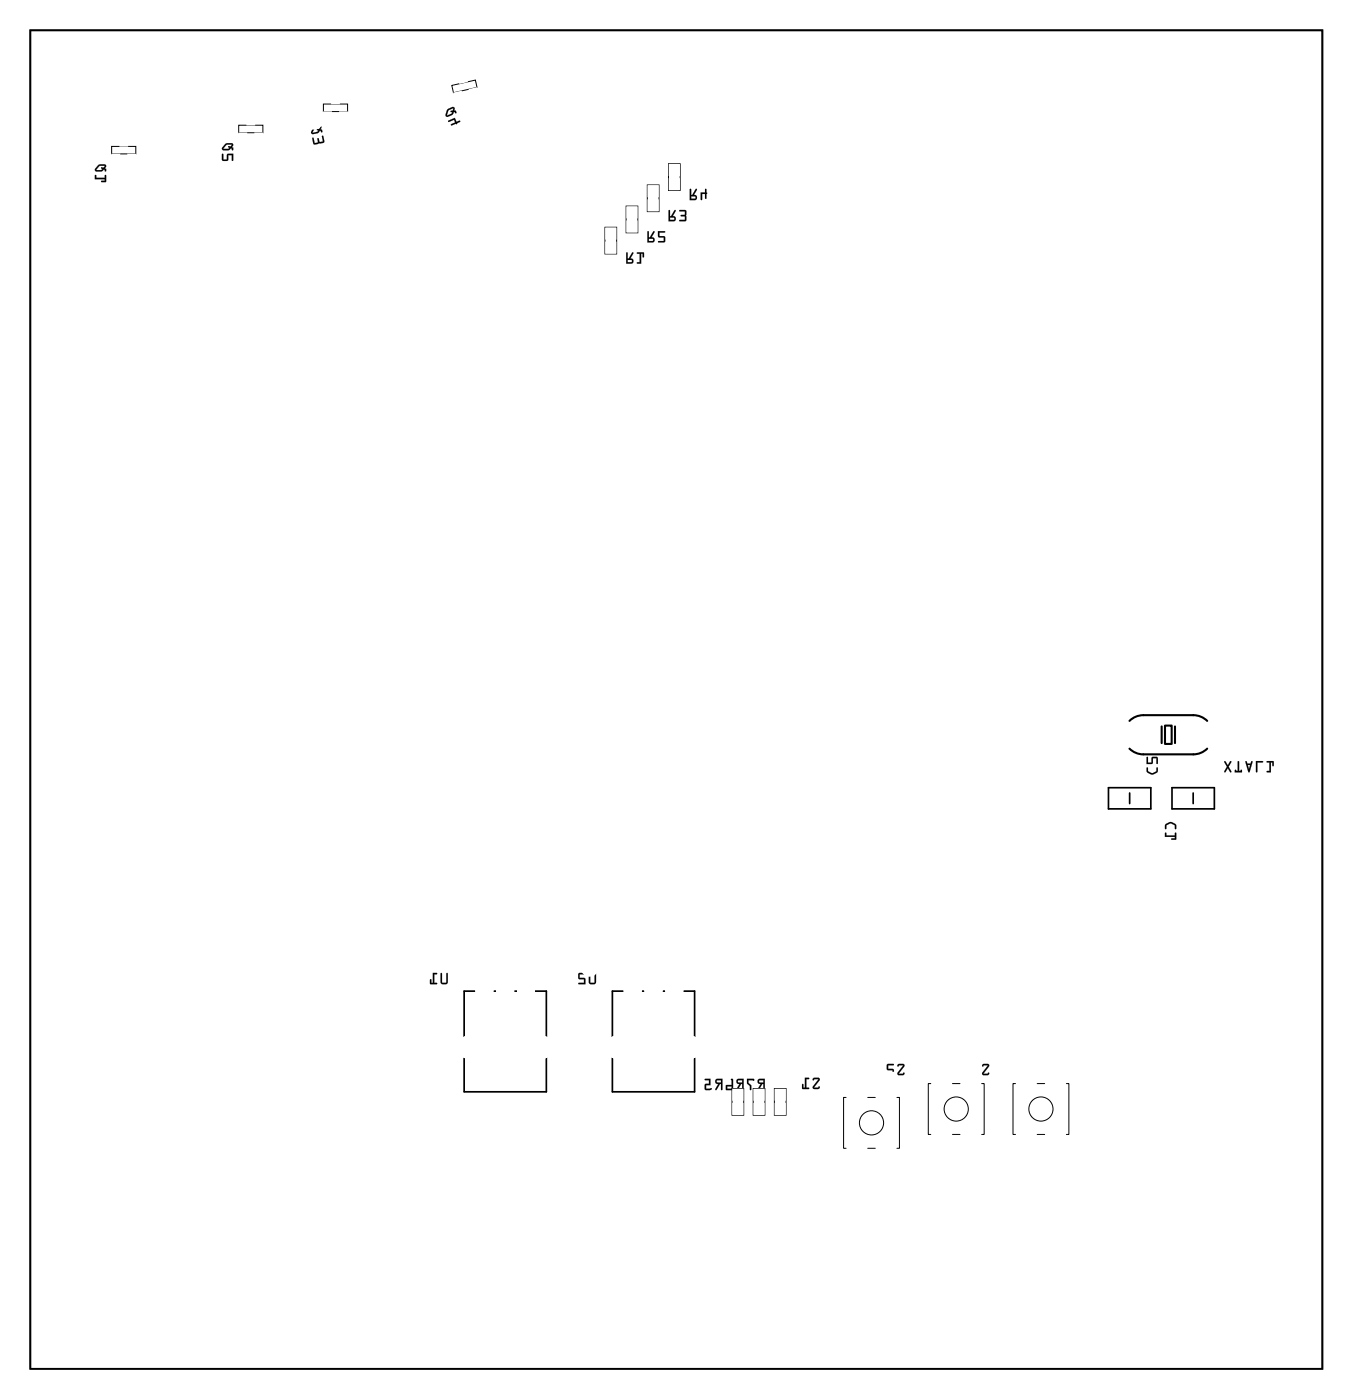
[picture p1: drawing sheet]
<svg xmlns="http://www.w3.org/2000/svg" width="162mm" height="168mm" viewBox="0 0 162 168" stroke-linecap="round" stroke-linejoin="round" font-family="sans-serif">
<path d="M3.6 3.6h155v160.6h-155zM132.9 94.5h5.1v2.5h-5.1zM135.5 95.1v1.3M140.6 94.5h5v2.5h-5zM143.1 95.1v1.3M55.7 118.9h9.8v12.1h-9.8zM73.4 118.9h9.9v12.1h-9.9z" fill="none" stroke="#000" stroke-width=".2"/>
<g fill="#000">
<path d="M3.6 3.6h155v160.6h-155zM3.6 3.6v160.6h155v-160.6z"/>
<path d="M11.8 19.8l-.4 .5v.2l.8 .1 .3-.3 .1 .3 .1-.1v-.2l-.1-.1 .1-.3-.1-.2a.98 .98 0 0 0-.8 .1zM11.9 19.9h.7l-.2 .2h-.2a.11 .11 0 0 0-.1 .1 .11 .11 0 0 0 .2 .1l-.2 .1h-.5zM11.4 21v.5h1.2v.2h-.4l-.1 .1h.6v-.8h-.1v.3h-1l-.1-.3z"/>
<path d="M11.8 19.8l-.4 .5v.2l.8 .1 .3-.3 .1 .1v.1a.1 .1 0 0 0 0 .1 .1 .1 0 0 0 .1-.1v-.3h-.1l.1-.2v-.2a.94 .94 0 0 0-.8-.1zM11.8 19.8a.97 .97 0 0 1 .8-.1l.1 .2-.1 .3 .1 .1v.2h-.1v-.1l-.1-.1-.3 .3h-.6a.21 .21 0 0 1-.2-.2 .21 .21 0 0 1 0-.2zM11.9 19.9h.7l-.2 .2h-.2a.11 .11 0 0 0-.1 .1 .11 .11 0 0 0 .2 .1l-.2 .1h-.5zM11.9 19.9l-.4 .5h.6a.14 .14 0 0 0 .2-.1 .14 .14 0 0 0-.2-.1l.1-.1h.2l.2-.2zM11.4 21v.5h1.2v.2h-.4a.1 .1 0 0 0-.1 .1 .1 .1 0 0 0 .1 .1l.5-.1v-.7a.1 .1 0 0 0-.1-.1 .1 .1 0 0 0 0 .1v.2h-1v-.3zM11.4 21h.1v.3h1.1v-.3h.1v.8h-.6l.1-.1h.4v-.2h-1.2z"/>
<path d="M27 17.3l-.4 .4 .1 .3h.7l.3-.2 .2 .2h.1v-.3h-.2l.2-.3-.2-.2a.98 .98 0 0 0-.8 .1zM27.1 17.4h.7l-.2 .2-.1-.1a.11 .11 0 0 0-.1 .2 .11 .11 0 0 0 .1 0l-.2 .2h-.5zM26.6 18.5v.6l.1 .2h.6l.1-.7h.4v.7h.2v-.9l-.7 .1-.1 .6h-.4v-.6z"/>
<path d="M27 17.3l-.4 .4 .1 .3h.7l.3-.2h.1v.1a.1 .1 0 0 0 .1 .1 .1 .1 0 0 0 .1-.1v-.2h-.2l.2-.2-.1-.3a.94 .94 0 0 0-.8 0zM27 17.3a.97 .97 0 0 1 .8-.1l.2 .2-.2 .3h.2l-.1 .3h-.1v-.2h-.1l-.3 .2h-.6a.21 .21 0 0 1-.2-.1 .21 .21 0 0 1 .1-.2zM27.1 17.4h.7l-.2 .2-.1-.1a.11 .11 0 0 0-.1 .1 .11 .11 0 0 0 .1 .1l-.2 .2-.5-.1zM27.1 17.4l-.3 .4 .5 .1a.14 .14 0 0 0 .2-.1 .14 .14 0 0 0-.1-.2v-.1l.2 .1 .2-.3zM26.6 18.5v.6l.1 .2h.6l.1-.7h.4v.6a.1 .1 0 0 0 .1 .1 .1 .1 0 0 0 .1-.1v-.8l-.7 .1-.1 .6h-.4v-.6zM26.6 18.5h.2v.6h.4l.1-.6 .7-.1v.8h-.2v-.6h-.4l-.1 .6-.6 .1-.1-.2z"/>
<path d="M37.7 15.2l-.4 .6 .1 .3 .7-.1 .3-.3h.1v.1a.1 .1 0 0 0 .1 .1 .1 .1 0 0 0 .1-.1l-.1-.3h-.2l.2-.2-.1-.2a.94 .94 0 0 0-.8 .1zM37.7 15.2l.8-.1v.2l-.1 .2h.2l.1 .3-.2 .1v-.2h-.1l-.3 .2-.5 .2a.21 .21 0 0 1-.2-.1 .21 .21 0 0 1-.1-.2zM37.7 15.4l.7-.1-.1 .2-.2-.1a.11 .11 0 0 0-.1 .2 .11 .11 0 0 0 .2 0l-.2 .2-.5 .1zM37.8 15.3l-.3 .6 .5-.1a.14 .14 0 0 0 .2-.1 .14 .14 0 0 0-.2-.1l.1-.1h.2l.1-.3zM37.5 16.5l.1 .7 .2 .2 .5-.2 .5-.1 .1-.2-.1-.6a.1 .1 0 0 0-.1 0 .1 .1 0 0 0-.1 .1l.1 .6h-.4l-.1-.4a.1 .1 0 0 0-.1 0 .1 .1 0 0 0 0 .1v.4l-.4 .1-.1-.7zM37.5 16.5l.1 .1 .1 .6 .4-.1v-.5h.1l.1 .4h.4l-.1-.6 .1-.1 .2 .7-.1 .1-.5 .1-.6 .1-.1-.1z"/>
<path d="M37.7 15.2l-.4 .6 .1 .3 .7-.1 .3-.3h.1v.2l.2-.1-.1-.3h-.2l.2-.2-.1-.2zM37.8 15.4l.6-.2-.1 .3h-.2a.11 .11 0 0 0-.1 .1 .11 .11 0 0 0 .2 0l-.2 .2-.5 .1zM37.5 16.5l.1 .7 .1 .1 .6-.1 .5-.1 .1-.1-.2-.7-.1 .1 .1 .6h-.4l-.1-.4h-.1v.5l-.4 .1-.1-.6z"/>
<path d="M53.7 13.1l-.3 .7 .2 .2 .7-.2 .1-.4h.1l.1 .1a.1 .1 0 0 0 .1 .1 .1 .1 0 0 0 .1-.1l-.1-.3-.2 .1v-.3l-.1-.2a.94 .94 0 0 0-.7 .3zM53.7 13.1l.7-.3 .1 .2v.3h.2v.2l-.1 .1-.1-.2h-.1l-.1 .3-.6 .3a.21 .21 0 0 1-.2 0 .21 .21 0 0 1-.1-.3zM53.8 13.2l.6-.2-.1 .3h-.2a.11 .11 0 0 0 0 .1 .11 .11 0 0 0 .1 0l-.1 .2-.5 .2zM53.8 13.2l-.2 .6 .5-.1a.14 .14 0 0 0 .2-.2 .14 .14 0 0 0-.2-.1v-.1h.2v-.3zM53.8 14.5l-.1 .1h.1l.7-.2 .1 .3-.5 .2a.1 .1 0 0 0 0 .1 .1 .1 0 0 0 .1 .1l.5-.2a.09 .09 0 0 0 .1 0 .09 .09 0 0 0 0-.1l.4-.2a.1 .1 0 0 0 0-.1 .1 .1 0 0 0-.1 0l-.3 .1-.2-.5zM53.8 14.5l.7-.4 .3 .5 .3-.1 .1 .1-.4 .2v.1l-.1-.1-.5 .2-.1-.1 .5-.2-.1-.3-.7 .2z"/>
<path d="M53.7 13.1l-.3 .7 .2 .2 .6-.2 .2-.4h.1l.1 .2 .1-.1v-.2h-.2v-.3l-.1-.2zM53.8 13.2l.5-.2v.3h-.2a.11 .11 0 0 0 0 .1 .11 .11 0 0 0 .1 0l-.1 .2-.5 .2zM53.8 14.5v.1l.7-.2 .1 .3-.5 .2 .1 .2 .5-.3 .1 .1v-.1l.4-.2-.1-.1-.3 .1-.3-.5z"/>
<path d="M75.1 30.3v1.3h.6a.32 .32 0 0 0 .3-.3 .32 .32 0 0 0-.4-.3l.4-.6a.1 .1 0 0 0-.1-.1 .1 .1 0 0 0-.1 0l-.4 .7h-.1v-.7zM75.1 30.3h.2v.7h.1l.4-.7h.2l-.4 .7a.31 .31 0 0 1 .4 .3 .31 .31 0 0 1-.3 .3h-.6zM75.3 31.2h.4l.1 .2h-.5zM75.3 31.2v.3l.5-.1-.1-.2zM76.4 30.3v.1h.3v1h-.2a.1 .1 0 0 0-.1 .1 .1 .1 0 0 0 .1 .1h.4v-1.2h.2v.4a.1 .1 0 0 0 .1 .1 .1 .1 0 0 0 .1-.1l-.1-.5zM76.4 30.3h.8v.6l-.1-.1v-.4h-.2v1.2h-.5v-.1h.3v-1.1h-.3z"/>
<path d="M75.1 30.3v1.3h.6a.31 .31 0 0 0 .3-.3 .31 .31 0 0 0-.4-.3l.4-.7h-.2l-.4 .7h-.1v-.7zM75.3 31.2h.4l.1 .2h-.5zM76.4 30.3v.1h.3v1l-.3 .1v.1h.5v-1.2h.2v.4l.1 .1v-.6z"/>
<path d="M77.7 27.7l-.1 1.4h.7a.32 .32 0 0 0 .2-.4 .32 .32 0 0 0-.4-.2l.4-.6a.1 .1 0 0 0 0-.2 .11 .11 0 0 0-.2 .1l-.4 .7h-.1v-.7zM77.7 27.8h.1v.7h.1l.4-.7h.2l-.4 .7a.31 .31 0 0 1 .4 .2 .31 .31 0 0 1-.2 .4h-.7zM77.8 28.6l.5 .1v.2h-.5zM77.8 28.6v.3h.5v-.3zM78.9 27.7l.1 .7 .6 .1v.4h-.6a.1 .1 0 0 0-.1 .1 .1 .1 0 0 0 .1 .1h.6l.2-.1-.1-.6-.6-.1v-.4h.6a.1 .1 0 0 0 .1-.1 .1 .1 0 0 0-.1-.1zM78.9 27.7l.9 .1-.1 .1h-.6v.4h.5l.2 .1v.5l-.1 .2-.8-.1 .1-.1h.6v-.4l-.6-.1z"/>
<path d="M77.7 27.7l-.1 1.4h.7a.31 .31 0 0 0 .2-.4 .31 .31 0 0 0-.4-.2l.4-.7-.1-.1-.5 .8h-.1v-.7zM77.8 28.6h.5v.3h-.5zM78.9 27.7l.1 .7 .6 .1v.4h-.6l-.1 .1 .8 .1 .1-.2v-.5l-.2-.1h-.5v-.4h.6l.1-.1z"/>
<path d="M80.2 25.2v1.4h.6a.32 .32 0 0 0 .3-.4 .32 .32 0 0 0-.4-.3l.4-.6a.1 .1 0 0 0-.1-.1 .1 .1 0 0 0-.1 0l-.4 .7h-.1v-.7zM80.2 25.2h.1l.1 .7h.1l.4-.7h.1l-.3 .7a.31 .31 0 0 1 .4 .3 .31 .31 0 0 1-.3 .3h-.6zM80.4 26.1h.4l.1 .2-.5 .1zM80.4 26.1v.3l.5-.1-.1-.2zM81.5 25.2v.2h.6v.3l-.4 .1a.1 .1 0 0 0-.1 .1 .1 .1 0 0 0 .1 .1h.4v.4h-.6a.1 .1 0 0 0-.1 .1 .1 .1 0 0 0 .1 .1h.6l.2-.2v-.5v-.5l-.2-.2zM81.5 25.2h.6l.2 .1-.1 .6 .1 .5-.1 .1h-.7v-.1h.7l-.1-.4-.4-.1h-.1l.1-.1h.4l.1-.4-.7-.1z"/>
<path d="M80.2 25.2v1.3h.6a.31 .31 0 0 0 .3-.3 .31 .31 0 0 0-.4-.3l.3-.7h-.1l-.4 .7h-.1v-.7zM80.4 26.1h.4l.1 .2-.5 .1zM81.5 25.2v.2h.6v.4h-.4l-.1 .1h.1l.4 .1v.4h-.6v.1h.7l.1-.1v-.5v-.6l-.2-.1z"/>
<path d="M82.7 22.7v1.3h.6a.32 .32 0 0 0 .3-.4 .32 .32 0 0 0-.4-.2l.4-.6a.1 .1 0 0 0 0-.2 .11 .11 0 0 0-.2 .1l-.4 .7h-.1v-.7zM82.8 22.7h.1v.7h.1l.4-.7h.2l-.4 .7a.31 .31 0 0 1 .4 .2 .31 .31 0 0 1-.3 .4h-.6zM82.9 23.6h.5v.2h-.5zM82.9 23.6v.2h.5v-.2zM84 23.1v.8a.1 .1 0 0 0 .1 .1 .1 .1 0 0 0 .1-.1v-.6h.4l-.1 .5a.1 .1 0 0 0 .1 .1 .1 .1 0 0 0 .1-.1v-.5a.09 .09 0 0 0 .1-.1 .09 .09 0 0 0-.1-.1v-.4a.1 .1 0 0 0-.1-.1 .1 .1 0 0 0-.1 .1l.1 .4zM84 23.1h.6v-.4h.1v.4l.1 .1-.1 .1v.5h-.1v-.5h-.4v.6l-.1 .1z"/>
<path d="M82.8 22.7l-.1 1.3h.6a.31 .31 0 0 0 .3-.4 .31 .31 0 0 0-.4-.2l.4-.7h-.1l-.5 .7h-.1v-.7zM82.9 23.6h.5v.2h-.5zM84 23.1l.1 .9h.1v-.7h.4v.5h.1v-.5l.1-.1-.1-.1v-.4h-.1v.4z"/>
<path d="M137.5 92.1a.6 .6 0 0 0 .6 .8h.3l.4-.2 .1-.6h-.2v.4l-.5 .2-.5-.2v-.4zM137.5 90.8v.8h.7l.1-.7h.4v.7h.2v-.7l-.1-.1h-.6l-.1 .7h-.4v-.7z"/>
<path d="M137.5 92.1v.5l.7 .3 .6-.2 .1-.6a.1 .1 0 0 0-.1-.1 .1 .1 0 0 0-.1 .1v.4l-.5 .2-.5-.2v-.4zM137.5 92.1h.2v.4l.5 .2 .5-.2v-.4h.1v.5l-.4 .3a.83 .83 0 0 1-.9-.4zM137.5 90.8v.9l.7-.1 .1-.7h.4v.7a.1 .1 0 0 0 .1 .1 .1 .1 0 0 0 .1-.1v-.7l-.1-.1h-.6l-.1 .7h-.4v-.7zM137.5 90.8h.2v.7h.4l.1-.7h.6l.1 .1v.7h-.2v-.7h-.4l-.1 .7h-.7z"/>
<path d="M139.8 98.8l-.1 .2 .1 .5 .1-.1v-.4l.5-.2 .5 .2v.4l.1 .1 .1-.1a.6 .6 0 0 0-.6-.8h-.3zM139.7 99.9v.5h1.2v.2h-.4v.1h.6l-.1-.8h-.1v.3h-1v-.3z"/>
<path d="M139.8 98.8l-.1 .6a.1 .1 0 0 0 .1 .1 .1 .1 0 0 0 .1-.1v-.4l.5-.2 .5 .2v.4a.1 .1 0 0 0 .1 .1 .1 .1 0 0 0 .1-.1v-.5l-.5-.3h-.3zM139.8 98.9l.4-.3a.83 .83 0 0 1 .9 .4v.4l-.1 .1-.1-.1v-.4l-.4-.2h-.2l-.4 .2v.4l-.1 .1-.1-.1v-.4zM139.7 99.9v.5h1.2v.2l-.3-.1a.1 .1 0 0 0-.1 .1 .1 .1 0 0 0 .1 .1h.5v-.8a.1 .1 0 0 0-.1 0 .1 .1 0 0 0-.1 0v.3h-1v-.3zM139.8 99.9h.1v.3h1v-.3h.1l.1 .8h-.6v-.1h.4v-.2h-1.2z"/>
<path d="M146.8 91.3v.1l.4 .6-.4 .5a.1 .1 0 0 0 .1 .1 .1 .1 0 0 0 .1 0l.3-.5 .2 .5a.1 .1 0 0 0 .2 0 .1 .1 0 0 0 0-.1l-.3-.5 .3-.6a.1 .1 0 0 0 0-.1 .1 .1 0 0 0-.2 0l-.2 .5-.3-.5zM146.9 91.3h.1l.3 .5 .2-.5h.2l-.3 .7 .3 .5-.1 .1h-.1l-.2-.5-.3 .5h-.2l.4-.6-.4-.6zM148.5 91.3l-.1 1.2h-.1a.11 .11 0 0 0-.1-.2 .11 .11 0 0 0-.1 .1v.3h.9v-.3a.11 .11 0 0 0-.2-.1 .1 .1 0 0 0 0 .2h-.2v-1.1v-.1zM148.5 91.3l.1 .1v1.1h.2l.1-.2 .1 .3h-.9l.1-.3 .1 .2h.2zM149.4 91.3l.3 1.3h.1l.4-1.3h-.1l-.1 .3h-.4l-.1-.3zM149.4 91.3h.1l.1 .3h.4l.1-.3 .1 .1-.4 1.2h-.1zM149.7 91.8h.2l-.1 .4zM149.6 91.7l.2 .6 .2-.6zM150.6 91.3v1.3a.1 .1 0 0 0 .1 .1 .1 .1 0 0 0 .1-.1v-1.1h.6a.1 .1 0 0 0 .1-.1 .1 .1 0 0 0-.1-.1zM150.6 91.3h.8l.1 .1-.1 .1h-.6v1.1h-.1h-.1zM151.9 91.3l.1 .2h.3v1h-.3a.1 .1 0 0 0-.1 .1 .1 .1 0 0 0 .1 .1h.4v-1.2h.2v.3a.1 .1 0 0 0 .1 .1 .1 .1 0 0 0 .1-.1l-.1-.5zM151.9 91.3h.9l-.1 .6-.1-.1v-.3h-.2v1.1h-.5l.1-.1h.3v-1l-.3-.1z"/>
<path d="M146.9 91.3l.3 .7-.4 .6h.2l.3-.5 .2 .5h.1l.1-.1-.3-.5 .3-.7h-.2l-.2 .5-.3-.5zM148.5 91.3l-.1 1.2h-.1l-.1-.2h-.1v.3h.9l-.1-.3h-.1v.2h-.2v-1.1zM149.4 91.3l.3 1.3h.1l.4-1.3h-.1l-.1 .3h-.4l-.1-.3zM149.7 91.8h.2l-.1 .4zM150.6 91.3v1.3h.1h.1v-1.1h.6l.1-.1-.1-.1zM151.9 91.3l.1 .2h.3v1h-.3l-.1 .1h.5v-1.1h.2v.4h.1l.1-.6z"/>
<path d="M52.9 116.7v1.2l.1 .1h.5l.2-.2v-1l-.1-.1-.1 .1v1l-.4 .1-.1-.1v-1zM51.9 116.7v1.2h-.2v-.4l-.1-.1v.6l.8 .1v-.2h-.3v-1h.3v-.1z"/>
<path d="M52.9 116.7l-.1 1.1 .1 .2 .2 .1 .4-.1 .2-.1v-1.1a.1 .1 0 0 0-.1-.1 .1 .1 0 0 0-.1 .1v1l-.4 .1-.1-.1v-1.1zM52.9 116.7l.1 .1v1l.1 .1 .4-.1v-1l.1-.1 .1 .1v1l-.2 .2h-.5l-.1-.1zM51.9 116.7v1.2h-.2l.1-.4a.1 .1 0 0 0-.1-.1 .1 .1 0 0 0-.1 .1v.5l.8 .1a.1 .1 0 0 0 0-.1 .1 .1 0 0 0 0-.1h-.3v-1h.3a.1 .1 0 0 0 0-.1 .1 .1 0 0 0 0-.1zM51.9 116.7l.5 .1v.1h-.3v1h.3v.1h-.8v-.5h.1v.4h.2z"/>
<path d="M70.6 116.7v1.2l.2 .1h.5l.2-.2v-1l-.1-.1-.1 .1v1l-.4 .1-.1-.1v-1zM69.4 116.7v.7l.1 .1h.5v.4h-.6v.1l.8 .1v-.8h-.7v-.4h.6l.1-.1z"/>
<path d="M70.6 116.7v1.1l.1 .2 .2 .1 .4-.1 .2-.1v-1.1a.1 .1 0 0 0-.1-.1 .1 .1 0 0 0-.1 .1v1l-.4 .1-.1-.1v-1.1zM70.7 116.7l.1 .1v1l.1 .1 .4-.1v-1l.1-.1 .1 .1v1l-.2 .2h-.5l-.2-.1zM69.4 116.7v.7l.6 .1v.4h-.6a.1 .1 0 0 0-.1 .1 .1 .1 0 0 0 .1 .1h.8v-.8h-.7v-.4h.6a.1 .1 0 0 0 .1-.1 .1 .1 0 0 0-.1-.1zM69.4 116.8h.8l-.1 .1h-.6v.4h.7v.8l-.8-.1v-.1h.7v-.4h-.6l-.1-.1z"/>
<path d="M85.9 129.5a.32 .32 0 0 0-.1 .4 .32 .32 0 0 0 .3 .1l-.3 .7h.1l.5-.7h.1v.7l.1 .1 .1-1.4zM86 129.6h.5v.2h-.5zM84.5 129.4l.1 .2h.4v.4h-.4l-.1 .6 .2 .2h.4a.15 .15 0 0 0 .2-.1 .15 .15 0 0 0 0-.2l-.6 .1v-.4h.5v-.8z"/>
<path d="M85.9 129.5a.32 .32 0 0 0-.1 .4 .32 .32 0 0 0 .3 .1l-.3 .6a.1 .1 0 0 0 0 .2 .11 .11 0 0 0 .2-.1l.4-.7h.1v.7a.1 .1 0 0 0 .1 .1 .1 .1 0 0 0 .1-.1v-1.3h-.7zM85.9 129.5l.8-.1-.1 1.3h-.1v-.7h-.2l-.4 .7h-.1l.4-.7a.31 .31 0 0 1-.4-.1 .31 .31 0 0 1 .1-.4zM86 129.6h.5v.2h-.5zM86 129.6v.2l.5 .1v-.3zM84.5 129.4l.1 .2h.4v.4h-.4l-.1 .7 .2 .1 .6-.1a.1 .1 0 0 0 .1-.1 .1 .1 0 0 0-.1-.1l-.6 .1v-.4h.5v-.8zM84.5 129.4h.7v.8h-.5v.4l.6-.1 .1 .1-.1 .1h-.6l-.2-.1 .1-.6h.4v-.4h-.4z"/>
<path d="M88.4 129.5a.32 .32 0 0 0-.1 .4 .32 .32 0 0 0 .4 .1l-.4 .7h.2l.4-.7h.1v.7l.1 .1 .1-1.4zM88.5 129.6h.5v.2h-.4zM87.7 129.4v.7l-.6 .1v.6l.8-.1v-1.2v-.1zM87.2 130.3h.5v.3h-.5z"/>
<path d="M88.4 129.5a.32 .32 0 0 0-.1 .4 .32 .32 0 0 0 .4 .1l-.4 .6a.11 .11 0 0 0 .1 .2 .1 .1 0 0 0 .1-.1l.4-.7h.1v.7a.1 .1 0 0 0 .1 .1 .1 .1 0 0 0 .1-.1v-1.3h-.6zM88.4 129.5l.8-.1-.1 1.3h-.1v-.7h-.1l-.4 .7h-.2l.4-.7a.31 .31 0 0 1-.3-.1 .31 .31 0 0 1 0-.4zM88.5 129.6h.5v.2h-.4zM88.5 129.6l.1 .2 .4 .1v-.3zM87.7 129.4v.7l-.6 .1v.6l.8-.1v-1.2v-.1zM87.7 129.4l.2 .1v1.2h-.8v-.5l.7-.1zM87.2 130.3h.5v.3h-.5zM87.2 130.3v.3h.6v-.3z"/>
<path d="M90.9 129.5a.32 .32 0 0 0 0 .4 .32 .32 0 0 0 .3 .1l-.3 .7h.1l.4-.7h.2v.7l.1 .1v-1.4zM91.1 129.6h.5v.2h-.5zM89.6 129.4v.6l.3 .3v.4l.2 .1v-.6l-.3-.3v-.3h.5h.1l.1-.1z"/>
<path d="M90.9 129.5a.32 .32 0 0 0 0 .4 .32 .32 0 0 0 .3 .1l-.3 .6a.1 .1 0 0 0 0 .2 .1 .1 0 0 0 .1-.1l.4-.7h.2l-.1 .7a.1 .1 0 0 0 .1 .1 .1 .1 0 0 0 .1-.1v-1.3h-.6zM90.9 129.5l.8-.1v1.3h-.1v-.7h-.2l-.4 .7h-.1l.3-.7a.31 .31 0 0 1-.3-.1 .31 .31 0 0 1 0-.4zM91.1 129.6h.5v.2h-.5zM91.1 129.6v.2l.5 .1v-.3zM89.6 129.4v.6l.3 .3v.4a.1 .1 0 0 0 .1 .1 .1 .1 0 0 0 .1-.1v-.5l-.3-.3v-.3h.5l.1 .1 .1-.3zM89.6 129.4l.8 .1v.1h-.1h-.5v.3l.3 .3v.5h-.1l-.1-.4-.3-.3z"/>
<path d="M97.5 129.3v.2v.1l.2-.2 .5 .1-.7 .8v.2l.2 .1h.5l.1-.1v-.2l-.2 .2-.5-.1 .7-.8v-.2l-.2-.1zM96.5 129.3v1.2h-.1v-.4l-.2-.1v.6h.8v-.1h-.3v-1.1h.3l.1-.1z"/>
<path d="M97.5 129.3v.2a.13 .13 0 0 0 .1 .1 .13 .13 0 0 0 .1-.1h.5l-.7 .8a.21 .21 0 0 0 0 .2 .21 .21 0 0 0 .2 .1h.5l.1-.2a.13 .13 0 0 0-.1-.1 .13 .13 0 0 0-.1 .1h-.5l.7-.8a.21 .21 0 0 0-.2-.3zM97.5 129.3h.6a.2 .2 0 0 1 .2 .3l-.7 .8 .5 .1 .2-.2v.3h-.7l-.1-.2 .7-.9-.5-.1-.2 .2zM96.5 129.3v1.2h-.1v-.4a.1 .1 0 0 0-.1-.1 .1 .1 0 0 0-.1 .1v.5h.8a.1 .1 0 0 0 .1-.1 .1 .1 0 0 0-.1-.1l-.3 .1v-1.1l.3 .1a.1 .1 0 0 0 .1-.1 .1 .1 0 0 0-.1-.1zM96.5 129.3h.5v.1h-.3v1.1h.3v.1h-.8l.1-.6 .1 .1v.4h.1z"/>
<path d="M107.7 127.7l-.1 .1 .1 .1 .2-.1h.4l-.6 .8-.1 .2 .2 .2h.5l.2-.2-.1-.1-.1 .1h-.5l.7-.9v-.2l-.2-.1zM106.4 127.7v.6l.1 .1h.5v.4h-.6v.1l.8 .1v-.7l-.7-.1v-.4h.6l.1-.1z"/>
<path d="M107.7 127.7l-.1 .1a.13 .13 0 0 0 .2 .1 .13 .13 0 0 0 .1-.1h.4l-.6 .8a.21 .21 0 0 0-.1 .3 .21 .21 0 0 0 .2 .1h.5l.2-.3a.13 .13 0 0 0-.1 0 .13 .13 0 0 0-.1 .1h-.5l.7-.9a.21 .21 0 0 0-.2-.3zM107.7 127.7l.6-.1a.2 .2 0 0 1 .2 .3l-.7 .9h.5l.1-.1v.2h-.7l-.1-.2 .7-.9h-.4l-.2 .1zM106.4 127.7v.6l.6 .1v.4h-.6a.1 .1 0 0 0-.1 .1 .1 .1 0 0 0 .1 .1h.8v-.8h-.7v-.4h.6a.1 .1 0 0 0 .1-.1 .1 .1 0 0 0-.1-.1zM106.4 127.7h.8l-.1 .1h-.6v.4l.7 .1v.7l-.8-.1v-.1h.7v-.4h-.6l-.1-.1z"/>
<path d="M117.9 127.7l-.1 .1v.1l.2-.1h.5l-.7 .8v.2l.2 .2h.5l.1-.2v-.1l-.2 .1h-.4l.6-.9v-.2l-.1-.1zM116.6 127.7l-.1 1.2 .2 .1h.6v-.2h-.6v-.4h.5v-.1v-.1h-.5v-.4h.6l.1-.1z"/>
<path d="M117.8 127.7v.1a.13 .13 0 0 0 .1 .1 .13 .13 0 0 0 .1-.1h.5l-.7 .8a.21 .21 0 0 0 0 .3 .21 .21 0 0 0 .2 .1h.5l.2-.3a.13 .13 0 0 0-.2 0 .13 .13 0 0 0-.1 .1h-.4l.6-.9a.21 .21 0 0 0-.1-.3zM117.9 127.7l.6-.1a.2 .2 0 0 1 .1 .3l-.7 .9h.5l.2-.1v.2h-.7l-.1-.2 .7-.9h-.5l-.2 .1zM116.6 127.7l-.1 1.2 .2 .1h.6a.1 .1 0 0 0 .1-.1 .1 .1 0 0 0-.1-.1h-.6v-.4h.4a.1 .1 0 0 0 .1-.1 .1 .1 0 0 0-.1-.1h-.4v-.4h.6a.1 .1 0 0 0 .1-.1 .1 .1 0 0 0-.1-.1zM116.6 127.7h.8l-.1 .1h-.6v.4h.5v.1v.1h-.5v.4h.6v.2h-.6l-.2-.1z"/>
</g>
<g fill="none" stroke="#000" stroke-width=".12">
<path d="M13.4 17.6h2.9v.9h-2.9zM28.6 15h2.9v.9h-2.9zM38.8 12.5h2.9v.9h-2.9zM54.2 10.2l2.8-.6 .2 .9-2.8 .6zM80.2 19.6h1.4v3.2h-1.4zM72.6 27.3h1.4v3.2h-1.4zM75.1 24.7h1.4v3.2h-1.4zM77.6 22.2h1.4v3.2h-1.4zM87.8 130.6h1.4v3.2h-1.4zM90.3 130.6h1.4v3.2h-1.4zM92.9 130.6h1.4v3.2h-1.4zM101.5 131.6h-.3v6.1h.3"/>
<path d="M104.1 137.7h.9M104.1 131.6h.9M107.6 131.6h.3v6.1h-.3M111.6 130h-.3v6.1h.3M114.2 136.1h.9M114.2 130h.9M117.7 130h.3v6.1h-.3M121.8 130h-.3v6.1h.3M124.4 136.1h.9M124.4 130h.9M127.9 130h.3v6.1h-.3"/>
<circle cx="104.5" cy="134.7" r="1.45"/>
<circle cx="114.7" cy="133" r="1.45"/>
<circle cx="124.8" cy="133" r="1.45"/>
</g>
<path d="M135.5 89.8a2.35 2.35 0 0 0 1.6 .7h6a2.35 2.35 0 0 0 1.7-.7M135.5 86.5a2.35 2.35 0 0 1 1.6-.7h6a2.35 2.35 0 0 1 1.7 .7M139.3 87.1v2M139.7 87h.8v2.2h-.8zM140.9 87.1v2" fill="none" stroke="#000" stroke-width=".25"/>
<circle cx="48.8" cy="45.2" r=".7" fill="#fff"/>
<circle cx="48.8" cy="45.2" r=".7" fill="none" stroke="#fff" stroke-width=".76" stroke-linecap="butt"/>
<circle cx="56.5" cy="45.2" r=".7" fill="#fff"/>
<circle cx="56.5" cy="45.2" r=".7" fill="none" stroke="#fff" stroke-width=".76" stroke-linecap="butt"/>
<circle cx="36.1" cy="45.2" r=".7" fill="#fff"/>
<circle cx="36.1" cy="45.2" r=".7" fill="none" stroke="#fff" stroke-width=".76" stroke-linecap="butt"/>
<circle cx="46.3" cy="45.2" r=".7" fill="#fff"/>
<circle cx="46.3" cy="45.2" r=".7" fill="none" stroke="#fff" stroke-width=".76" stroke-linecap="butt"/>
<circle cx="23.4" cy="45.2" r=".7" fill="#fff"/>
<circle cx="23.4" cy="45.2" r=".7" fill="none" stroke="#fff" stroke-width=".76" stroke-linecap="butt"/>
<circle cx="33.6" cy="45.2" r=".7" fill="#fff"/>
<circle cx="33.6" cy="45.2" r=".7" fill="none" stroke="#fff" stroke-width=".76" stroke-linecap="butt"/>
<circle cx="8.2" cy="45.2" r=".7" fill="#fff"/>
<circle cx="8.2" cy="45.2" r=".7" fill="none" stroke="#fff" stroke-width=".76" stroke-linecap="butt"/>
<circle cx="18.4" cy="45.2" r=".7" fill="#fff"/>
<circle cx="18.4" cy="45.2" r=".7" fill="none" stroke="#fff" stroke-width=".76" stroke-linecap="butt"/>
<circle cx="48.8" cy="27.4" r=".7" fill="#fff"/>
<circle cx="48.8" cy="27.4" r=".7" fill="none" stroke="#fff" stroke-width=".76" stroke-linecap="butt"/>
<circle cx="60.6" cy="27.2" r=".7" fill="#fff"/>
<circle cx="60.6" cy="27.2" r=".7" fill="none" stroke="#fff" stroke-width=".76" stroke-linecap="butt"/>
<circle cx="36.1" cy="27.4" r=".7" fill="#fff"/>
<circle cx="36.1" cy="27.4" r=".7" fill="none" stroke="#fff" stroke-width=".76" stroke-linecap="butt"/>
<circle cx="46.3" cy="27.4" r=".7" fill="#fff"/>
<circle cx="46.3" cy="27.4" r=".7" fill="none" stroke="#fff" stroke-width=".76" stroke-linecap="butt"/>
<circle cx="23.4" cy="27.4" r=".7" fill="#fff"/>
<circle cx="23.4" cy="27.4" r=".7" fill="none" stroke="#fff" stroke-width=".76" stroke-linecap="butt"/>
<circle cx="33.6" cy="27.4" r=".7" fill="#fff"/>
<circle cx="33.6" cy="27.4" r=".7" fill="none" stroke="#fff" stroke-width=".76" stroke-linecap="butt"/>
<circle cx="10.7" cy="27.4" r=".7" fill="#fff"/>
<circle cx="10.7" cy="27.4" r=".7" fill="none" stroke="#fff" stroke-width=".76" stroke-linecap="butt"/>
<circle cx="20.9" cy="27.4" r=".7" fill="#fff"/>
<circle cx="20.9" cy="27.4" r=".7" fill="none" stroke="#fff" stroke-width=".76" stroke-linecap="butt"/>
<circle cx="48.8" cy="37.6" r=".7" fill="#fff"/>
<circle cx="48.8" cy="37.6" r=".7" fill="none" stroke="#fff" stroke-width=".76" stroke-linecap="butt"/>
<circle cx="56.5" cy="37.6" r=".7" fill="#fff"/>
<circle cx="56.5" cy="37.6" r=".7" fill="none" stroke="#fff" stroke-width=".76" stroke-linecap="butt"/>
<circle cx="36.1" cy="37.6" r=".7" fill="#fff"/>
<circle cx="36.1" cy="37.6" r=".7" fill="none" stroke="#fff" stroke-width=".76" stroke-linecap="butt"/>
<circle cx="46.3" cy="37.6" r=".7" fill="#fff"/>
<circle cx="46.3" cy="37.6" r=".7" fill="none" stroke="#fff" stroke-width=".76" stroke-linecap="butt"/>
<circle cx="23.4" cy="37.6" r=".7" fill="#fff"/>
<circle cx="23.4" cy="37.6" r=".7" fill="none" stroke="#fff" stroke-width=".76" stroke-linecap="butt"/>
<circle cx="33.6" cy="37.6" r=".7" fill="#fff"/>
<circle cx="33.6" cy="37.6" r=".7" fill="none" stroke="#fff" stroke-width=".76" stroke-linecap="butt"/>
<circle cx="8.2" cy="37.6" r=".7" fill="#fff"/>
<circle cx="8.2" cy="37.6" r=".7" fill="none" stroke="#fff" stroke-width=".76" stroke-linecap="butt"/>
<circle cx="18.4" cy="37.6" r=".7" fill="#fff"/>
<circle cx="18.4" cy="37.6" r=".7" fill="none" stroke="#fff" stroke-width=".76" stroke-linecap="butt"/>
<path d="M72.7 27.4h1.1v1.2h-1.1z" fill="#fff"/>
<path d="M72.7 27.4h1.1v1.2h-1.1z" fill="none" stroke="#fff" stroke-width=".25"/>
<path d="M72.7 29.1h1.1v1.2h-1.1z" fill="#fff"/>
<path d="M72.7 29.1h1.1v1.2h-1.1z" fill="none" stroke="#fff" stroke-width=".25"/>
<path d="M80.3 19.8h1.1v1.2h-1.1z" fill="#fff"/>
<path d="M80.3 19.8h1.1v1.2h-1.1z" fill="none" stroke="#fff" stroke-width=".25"/>
<path d="M80.3 21.5h1.1v1.2h-1.1z" fill="#fff"/>
<path d="M80.3 21.5h1.1v1.2h-1.1z" fill="none" stroke="#fff" stroke-width=".25"/>
<path d="M77.8 22.3h1.1v1.2h-1.1z" fill="#fff"/>
<path d="M77.8 22.3h1.1v1.2h-1.1z" fill="none" stroke="#fff" stroke-width=".25"/>
<path d="M77.8 24h1.1v1.2h-1.1z" fill="#fff"/>
<path d="M77.8 24h1.1v1.2h-1.1z" fill="none" stroke="#fff" stroke-width=".25"/>
<path d="M75.2 24.9h1.1v1.2h-1.1z" fill="#fff"/>
<path d="M75.2 24.9h1.1v1.2h-1.1z" fill="none" stroke="#fff" stroke-width=".25"/>
<path d="M75.2 26.6h1.1v1.2h-1.1z" fill="#fff"/>
<path d="M75.2 26.6h1.1v1.2h-1.1z" fill="none" stroke="#fff" stroke-width=".25"/>
<path d="M15.4 18.6h.8v.9h-.8z" fill="#fff"/>
<path d="M15.4 18.6h.8v.9h-.8z" fill="none" stroke="#fff" stroke-width=".25"/>
<path d="M13.5 18.6h.8v.9h-.8z" fill="#fff"/>
<path d="M13.5 18.6h.8v.9h-.8z" fill="none" stroke="#fff" stroke-width=".25"/>
<path d="M14.4 16.6h.8v.9h-.8z" fill="#fff"/>
<path d="M14.4 16.6h.8v.9h-.8z" fill="none" stroke="#fff" stroke-width=".25"/>
<path d="M30.6 16h.8v.9h-.8z" fill="#fff"/>
<path d="M30.6 16h.8v.9h-.8z" fill="none" stroke="#fff" stroke-width=".25"/>
<path d="M28.7 16h.8v.9h-.8z" fill="#fff"/>
<path d="M28.7 16h.8v.9h-.8z" fill="none" stroke="#fff" stroke-width=".25"/>
<path d="M29.7 14h.8v.9h-.8z" fill="#fff"/>
<path d="M29.7 14h.8v.9h-.8z" fill="none" stroke="#fff" stroke-width=".25"/>
<path d="M40.8 13.5h.8v.9h-.8z" fill="#fff"/>
<path d="M40.8 13.5h.8v.9h-.8z" fill="none" stroke="#fff" stroke-width=".25"/>
<path d="M38.9 13.5h.8v.9h-.8z" fill="#fff"/>
<path d="M38.9 13.5h.8v.9h-.8z" fill="none" stroke="#fff" stroke-width=".25"/>
<path d="M39.8 11.5h.8v.9h-.8z" fill="#fff"/>
<path d="M39.8 11.5h.8v.9h-.8z" fill="none" stroke="#fff" stroke-width=".25"/>
<path d="M56.4 10.8l.7-.2 .2 .9-.7 .2z" fill="#fff"/>
<path d="M56.4 10.8l.7-.2 .2 .9-.7 .2z" fill="none" stroke="#fff" stroke-width=".25"/>
<path d="M54.5 11.2l.8-.2 .2 .9-.8 .2z" fill="#fff"/>
<path d="M54.5 11.2l.8-.2 .2 .9-.8 .2z" fill="none" stroke="#fff" stroke-width=".25"/>
<path d="M55 9l.8-.1 .2 .8-.8 .2z" fill="#fff"/>
<path d="M55 9l.8-.1 .2 .8-.8 .2z" fill="none" stroke="#fff" stroke-width=".25"/>
<circle cx="51.4" cy="12.2" r=".7" fill="#fff"/>
<circle cx="51.4" cy="12.2" r=".7" fill="none" stroke="#fff" stroke-width=".76" stroke-linecap="butt"/>
<circle cx="51.4" cy="24.9" r=".7" fill="#fff"/>
<circle cx="51.4" cy="24.9" r=".7" fill="none" stroke="#fff" stroke-width=".76" stroke-linecap="butt"/>
<circle cx="37.7" cy="14.5" r=".7" fill="#fff"/>
<circle cx="37.7" cy="14.5" r=".7" fill="none" stroke="#fff" stroke-width=".76" stroke-linecap="butt"/>
<circle cx="38.7" cy="24.9" r=".7" fill="#fff"/>
<circle cx="38.7" cy="24.9" r=".7" fill="none" stroke="#fff" stroke-width=".76" stroke-linecap="butt"/>
<circle cx="25" cy="17" r=".7" fill="#fff"/>
<circle cx="25" cy="17" r=".7" fill="none" stroke="#fff" stroke-width=".76" stroke-linecap="butt"/>
<circle cx="26" cy="24.9" r=".7" fill="#fff"/>
<circle cx="26" cy="24.9" r=".7" fill="none" stroke="#fff" stroke-width=".76" stroke-linecap="butt"/>
<circle cx="111.4" cy="108.5" r=".7" fill="#fff"/>
<circle cx="111.4" cy="108.5" r=".7" fill="none" stroke="#fff" stroke-width=".76" stroke-linecap="butt"/>
<circle cx="111.4" cy="121.2" r=".7" fill="#fff"/>
<circle cx="111.4" cy="121.2" r=".7" fill="none" stroke="#fff" stroke-width=".76" stroke-linecap="butt"/>
<circle cx="70.7" cy="111" r=".7" fill="#fff"/>
<circle cx="70.7" cy="111" r=".7" fill="none" stroke="#fff" stroke-width=".76" stroke-linecap="butt"/>
<circle cx="70.7" cy="116.1" r=".7" fill="#fff"/>
<circle cx="70.7" cy="116.1" r=".7" fill="none" stroke="#fff" stroke-width=".76" stroke-linecap="butt"/>
<circle cx="63.1" cy="133.9" r=".7" fill="#fff"/>
<circle cx="63.1" cy="133.9" r=".7" fill="none" stroke="#fff" stroke-width=".76" stroke-linecap="butt"/>
<circle cx="78.3" cy="133.9" r=".7" fill="#fff"/>
<circle cx="78.3" cy="133.9" r=".7" fill="none" stroke="#fff" stroke-width=".76" stroke-linecap="butt"/>
<circle cx="91" cy="126.2" r=".7" fill="#fff"/>
<circle cx="91" cy="126.2" r=".7" fill="none" stroke="#fff" stroke-width=".76" stroke-linecap="butt"/>
<circle cx="98.7" cy="133.9" r=".7" fill="#fff"/>
<circle cx="98.7" cy="133.9" r=".7" fill="none" stroke="#fff" stroke-width=".76" stroke-linecap="butt"/>
<circle cx="121.5" cy="141.5" r=".7" fill="#fff"/>
<circle cx="121.5" cy="141.5" r=".7" fill="none" stroke="#fff" stroke-width=".76" stroke-linecap="butt"/>
<circle cx="121.5" cy="149.1" r=".7" fill="#fff"/>
<circle cx="121.5" cy="149.1" r=".7" fill="none" stroke="#fff" stroke-width=".76" stroke-linecap="butt"/>
<circle cx="96.1" cy="126.2" r=".7" fill="#fff"/>
<circle cx="96.1" cy="126.2" r=".7" fill="none" stroke="#fff" stroke-width=".76" stroke-linecap="butt"/>
<circle cx="111.4" cy="126.2" r=".7" fill="#fff"/>
<circle cx="111.4" cy="126.2" r=".7" fill="none" stroke="#fff" stroke-width=".76" stroke-linecap="butt"/>
<circle cx="93.6" cy="118.6" r=".7" fill="#fff"/>
<circle cx="93.6" cy="118.6" r=".7" fill="none" stroke="#fff" stroke-width=".76" stroke-linecap="butt"/>
<circle cx="103.7" cy="118.6" r=".7" fill="#fff"/>
<circle cx="103.7" cy="118.6" r=".7" fill="none" stroke="#fff" stroke-width=".76" stroke-linecap="butt"/>
<circle cx="86" cy="105.9" r=".7" fill="#fff"/>
<circle cx="86" cy="105.9" r=".7" fill="none" stroke="#fff" stroke-width=".76" stroke-linecap="butt"/>
<circle cx="116.4" cy="105.9" r=".7" fill="#fff"/>
<circle cx="116.4" cy="105.9" r=".7" fill="none" stroke="#fff" stroke-width=".76" stroke-linecap="butt"/>
<circle cx="91" cy="108.5" r=".7" fill="#fff"/>
<circle cx="91" cy="108.5" r=".7" fill="none" stroke="#fff" stroke-width=".76" stroke-linecap="butt"/>
<circle cx="101.2" cy="108.5" r=".7" fill="#fff"/>
<circle cx="101.2" cy="108.5" r=".7" fill="none" stroke="#fff" stroke-width=".76" stroke-linecap="butt"/>
<circle cx="86" cy="100.8" r=".7" fill="#fff"/>
<circle cx="86" cy="100.8" r=".7" fill="none" stroke="#fff" stroke-width=".76" stroke-linecap="butt"/>
<circle cx="98.7" cy="100.8" r=".7" fill="#fff"/>
<circle cx="98.7" cy="100.8" r=".7" fill="none" stroke="#fff" stroke-width=".76" stroke-linecap="butt"/>
<circle cx="80.9" cy="103.4" r=".7" fill="#fff"/>
<circle cx="80.9" cy="103.4" r=".7" fill="none" stroke="#fff" stroke-width=".76" stroke-linecap="butt"/>
<circle cx="113.9" cy="103.4" r=".7" fill="#fff"/>
<circle cx="113.9" cy="103.4" r=".7" fill="none" stroke="#fff" stroke-width=".76" stroke-linecap="butt"/>
<circle cx="96.1" cy="98.3" r=".7" fill="#fff"/>
<circle cx="96.1" cy="98.3" r=".7" fill="none" stroke="#fff" stroke-width=".76" stroke-linecap="butt"/>
<circle cx="124.1" cy="98.3" r=".7" fill="#fff"/>
<circle cx="124.1" cy="98.3" r=".7" fill="none" stroke="#fff" stroke-width=".76" stroke-linecap="butt"/>
<circle cx="93.6" cy="95.8" r=".7" fill="#fff"/>
<circle cx="93.6" cy="95.8" r=".7" fill="none" stroke="#fff" stroke-width=".76" stroke-linecap="butt"/>
<circle cx="121.5" cy="95.8" r=".7" fill="#fff"/>
<circle cx="121.5" cy="95.8" r=".7" fill="none" stroke="#fff" stroke-width=".76" stroke-linecap="butt"/>
<circle cx="91" cy="93.2" r=".7" fill="#fff"/>
<circle cx="91" cy="93.2" r=".7" fill="none" stroke="#fff" stroke-width=".76" stroke-linecap="butt"/>
<circle cx="119" cy="93.2" r=".7" fill="#fff"/>
<circle cx="119" cy="93.2" r=".7" fill="none" stroke="#fff" stroke-width=".76" stroke-linecap="butt"/>
<circle cx="83.4" cy="70.4" r=".7" fill="#fff"/>
<circle cx="83.4" cy="70.4" r=".7" fill="none" stroke="#fff" stroke-width=".76" stroke-linecap="butt"/>
<circle cx="106.3" cy="70.4" r=".7" fill="#fff"/>
<circle cx="106.3" cy="70.4" r=".7" fill="none" stroke="#fff" stroke-width=".76" stroke-linecap="butt"/>
<circle cx="86" cy="72.9" r=".7" fill="#fff"/>
<circle cx="86" cy="72.9" r=".7" fill="none" stroke="#fff" stroke-width=".76" stroke-linecap="butt"/>
<circle cx="111.4" cy="72.9" r=".7" fill="#fff"/>
<circle cx="111.4" cy="72.9" r=".7" fill="none" stroke="#fff" stroke-width=".76" stroke-linecap="butt"/>
<circle cx="88.5" cy="75.4" r=".7" fill="#fff"/>
<circle cx="88.5" cy="75.4" r=".7" fill="none" stroke="#fff" stroke-width=".76" stroke-linecap="butt"/>
<circle cx="108.8" cy="75.4" r=".7" fill="#fff"/>
<circle cx="108.8" cy="75.4" r=".7" fill="none" stroke="#fff" stroke-width=".76" stroke-linecap="butt"/>
<circle cx="70.7" cy="57.7" r=".7" fill="#fff"/>
<circle cx="70.7" cy="57.7" r=".7" fill="none" stroke="#fff" stroke-width=".76" stroke-linecap="butt"/>
<circle cx="70.7" cy="47.5" r=".7" fill="#fff"/>
<circle cx="70.7" cy="47.5" r=".7" fill="none" stroke="#fff" stroke-width=".76" stroke-linecap="butt"/>
<circle cx="98.7" cy="67.8" r=".7" fill="#fff"/>
<circle cx="98.7" cy="67.8" r=".7" fill="none" stroke="#fff" stroke-width=".76" stroke-linecap="butt"/>
<circle cx="116.4" cy="67.8" r=".7" fill="#fff"/>
<circle cx="116.4" cy="67.8" r=".7" fill="none" stroke="#fff" stroke-width=".76" stroke-linecap="butt"/>
<path d="M105.3 137.2h2v3.5h-2z" fill="#fff"/>
<path d="M105.3 137.2h2v3.5h-2z" fill="none" stroke="#fff" stroke-width=".25"/>
<path d="M101.8 137.2h2v3.5h-2z" fill="#fff"/>
<path d="M101.8 137.2h2v3.5h-2z" fill="none" stroke="#fff" stroke-width=".25"/>
<path d="M101.8 128.7h2v3.5h-2z" fill="#fff"/>
<path d="M101.8 128.7h2v3.5h-2z" fill="none" stroke="#fff" stroke-width=".25"/>
<path d="M105.3 128.7h2v3.5h-2z" fill="#fff"/>
<path d="M105.3 128.7h2v3.5h-2z" fill="none" stroke="#fff" stroke-width=".25"/>
<path d="M115.4 135.5h2v3.5h-2z" fill="#fff"/>
<path d="M115.4 135.5h2v3.5h-2z" fill="none" stroke="#fff" stroke-width=".25"/>
<path d="M111.9 135.5h2v3.5h-2z" fill="#fff"/>
<path d="M111.9 135.5h2v3.5h-2z" fill="none" stroke="#fff" stroke-width=".25"/>
<path d="M111.9 127h2v3.5h-2z" fill="#fff"/>
<path d="M111.9 127h2v3.5h-2z" fill="none" stroke="#fff" stroke-width=".25"/>
<path d="M115.4 127h2v3.5h-2z" fill="#fff"/>
<path d="M115.4 127h2v3.5h-2z" fill="none" stroke="#fff" stroke-width=".25"/>
<path d="M125.6 135.5h2v3.5h-2z" fill="#fff"/>
<path d="M125.6 135.5h2v3.5h-2z" fill="none" stroke="#fff" stroke-width=".25"/>
<path d="M122.1 135.5h2v3.5h-2z" fill="#fff"/>
<path d="M122.1 135.5h2v3.5h-2z" fill="none" stroke="#fff" stroke-width=".25"/>
<path d="M122.1 127h2v3.5h-2z" fill="#fff"/>
<path d="M122.1 127h2v3.5h-2z" fill="none" stroke="#fff" stroke-width=".25"/>
<path d="M125.6 127h2v3.5h-2z" fill="#fff"/>
<path d="M125.6 127h2v3.5h-2z" fill="none" stroke="#fff" stroke-width=".25"/>
<path d="M133.6 87.1h4.5v2h-4.5z" fill="#fff"/>
<path d="M133.6 87.1h4.5v2h-4.5z" fill="none" stroke="#fff" stroke-width=".25"/>
<path d="M142.1 87.1h4.5v2h-4.5z" fill="#fff"/>
<path d="M142.1 87.1h4.5v2h-4.5z" fill="none" stroke="#fff" stroke-width=".25"/>
<path d="M87.9 132.4h1.1v1.2h-1.1z" fill="#fff"/>
<path d="M87.9 132.4h1.1v1.2h-1.1z" fill="none" stroke="#fff" stroke-width=".25"/>
<path d="M87.9 130.7h1.1v1.2h-1.1z" fill="#fff"/>
<path d="M87.9 130.7h1.1v1.2h-1.1z" fill="none" stroke="#fff" stroke-width=".25"/>
<path d="M90.5 132.4h1.1v1.2h-1.1z" fill="#fff"/>
<path d="M90.5 132.4h1.1v1.2h-1.1z" fill="none" stroke="#fff" stroke-width=".25"/>
<path d="M90.5 130.7h1.1v1.2h-1.1z" fill="#fff"/>
<path d="M90.5 130.7h1.1v1.2h-1.1z" fill="none" stroke="#fff" stroke-width=".25"/>
<path d="M93 132.4h1.1v1.2h-1.1z" fill="#fff"/>
<path d="M93 132.4h1.1v1.2h-1.1z" fill="none" stroke="#fff" stroke-width=".25"/>
<path d="M93 130.7h1.1v1.2h-1.1z" fill="#fff"/>
<path d="M93 130.7h1.1v1.2h-1.1z" fill="none" stroke="#fff" stroke-width=".25"/>
<circle cx="108.8" cy="65.3" r=".7" fill="#fff"/>
<circle cx="108.8" cy="65.3" r=".7" fill="none" stroke="#fff" stroke-width=".76" stroke-linecap="butt"/>
<circle cx="129.1" cy="65.3" r=".7" fill="#fff"/>
<circle cx="129.1" cy="65.3" r=".7" fill="none" stroke="#fff" stroke-width=".76" stroke-linecap="butt"/>
<circle cx="27.5" cy="80.5" r=".7" fill="#fff"/>
<circle cx="27.5" cy="80.5" r=".7" fill="none" stroke="#fff" stroke-width=".76" stroke-linecap="butt"/>
<circle cx="45.3" cy="80.5" r=".7" fill="#fff"/>
<circle cx="45.3" cy="80.5" r=".7" fill="none" stroke="#fff" stroke-width=".76" stroke-linecap="butt"/>
<circle cx="35.2" cy="100.8" r=".7" fill="#fff"/>
<circle cx="35.2" cy="100.8" r=".7" fill="none" stroke="#fff" stroke-width=".76" stroke-linecap="butt"/>
<circle cx="35.2" cy="88.1" r=".7" fill="#fff"/>
<circle cx="35.2" cy="88.1" r=".7" fill="none" stroke="#fff" stroke-width=".76" stroke-linecap="butt"/>
<circle cx="52.9" cy="103.4" r=".7" fill="#fff"/>
<circle cx="52.9" cy="103.4" r=".7" fill="none" stroke="#fff" stroke-width=".76" stroke-linecap="butt"/>
<circle cx="52.9" cy="85.6" r=".7" fill="#fff"/>
<circle cx="52.9" cy="85.6" r=".7" fill="none" stroke="#fff" stroke-width=".76" stroke-linecap="butt"/>
<circle cx="60.6" cy="103.4" r=".7" fill="#fff"/>
<circle cx="60.6" cy="103.4" r=".7" fill="none" stroke="#fff" stroke-width=".76" stroke-linecap="butt"/>
<circle cx="60.6" cy="83.1" r=".7" fill="#fff"/>
<circle cx="60.6" cy="83.1" r=".7" fill="none" stroke="#fff" stroke-width=".76" stroke-linecap="butt"/>
<circle cx="70.7" cy="100.8" r=".7" fill="#fff"/>
<circle cx="70.7" cy="100.8" r=".7" fill="none" stroke="#fff" stroke-width=".76" stroke-linecap="butt"/>
<circle cx="70.7" cy="78" r=".7" fill="#fff"/>
<circle cx="70.7" cy="78" r=".7" fill="none" stroke="#fff" stroke-width=".76" stroke-linecap="butt"/>
<circle cx="45.3" cy="103.4" r=".7" fill="#fff"/>
<circle cx="45.3" cy="103.4" r=".7" fill="none" stroke="#fff" stroke-width=".76" stroke-linecap="butt"/>
<circle cx="45.3" cy="93.2" r=".7" fill="#fff"/>
<circle cx="45.3" cy="93.2" r=".7" fill="none" stroke="#fff" stroke-width=".76" stroke-linecap="butt"/>
<circle cx="83.4" cy="89" r=".69" fill="#fff"/>
<circle cx="83.4" cy="89" r=".69" fill="none" stroke="#fff" stroke-width=".77" stroke-linecap="butt"/>
<circle cx="86" cy="89" r=".69" fill="#fff"/>
<circle cx="86" cy="89" r=".69" fill="none" stroke="#fff" stroke-width=".77" stroke-linecap="butt"/>
<circle cx="88.5" cy="89" r=".69" fill="#fff"/>
<circle cx="88.5" cy="89" r=".69" fill="none" stroke="#fff" stroke-width=".77" stroke-linecap="butt"/>
<circle cx="91" cy="89" r=".69" fill="#fff"/>
<circle cx="91" cy="89" r=".69" fill="none" stroke="#fff" stroke-width=".77" stroke-linecap="butt"/>
<circle cx="93.6" cy="89" r=".69" fill="#fff"/>
<circle cx="93.6" cy="89" r=".69" fill="none" stroke="#fff" stroke-width=".77" stroke-linecap="butt"/>
<circle cx="96.1" cy="89" r=".69" fill="#fff"/>
<circle cx="96.1" cy="89" r=".69" fill="none" stroke="#fff" stroke-width=".77" stroke-linecap="butt"/>
<circle cx="98.7" cy="89" r=".69" fill="#fff"/>
<circle cx="98.7" cy="89" r=".69" fill="none" stroke="#fff" stroke-width=".77" stroke-linecap="butt"/>
<circle cx="101.2" cy="89" r=".69" fill="#fff"/>
<circle cx="101.2" cy="89" r=".69" fill="none" stroke="#fff" stroke-width=".77" stroke-linecap="butt"/>
<circle cx="103.7" cy="89" r=".69" fill="#fff"/>
<circle cx="103.7" cy="89" r=".69" fill="none" stroke="#fff" stroke-width=".77" stroke-linecap="butt"/>
<circle cx="106.3" cy="89" r=".69" fill="#fff"/>
<circle cx="106.3" cy="89" r=".69" fill="none" stroke="#fff" stroke-width=".77" stroke-linecap="butt"/>
<circle cx="108.8" cy="89" r=".69" fill="#fff"/>
<circle cx="108.8" cy="89" r=".69" fill="none" stroke="#fff" stroke-width=".77" stroke-linecap="butt"/>
<circle cx="111.4" cy="89" r=".69" fill="#fff"/>
<circle cx="111.4" cy="89" r=".69" fill="none" stroke="#fff" stroke-width=".77" stroke-linecap="butt"/>
<circle cx="113.9" cy="89" r=".69" fill="#fff"/>
<circle cx="113.9" cy="89" r=".69" fill="none" stroke="#fff" stroke-width=".77" stroke-linecap="butt"/>
<circle cx="116.4" cy="80.5" r=".69" fill="#fff"/>
<circle cx="116.4" cy="80.5" r=".69" fill="none" stroke="#fff" stroke-width=".77" stroke-linecap="butt"/>
<circle cx="113.9" cy="80.5" r=".69" fill="#fff"/>
<circle cx="113.9" cy="80.5" r=".69" fill="none" stroke="#fff" stroke-width=".77" stroke-linecap="butt"/>
<circle cx="111.4" cy="80.5" r=".69" fill="#fff"/>
<circle cx="111.4" cy="80.5" r=".69" fill="none" stroke="#fff" stroke-width=".77" stroke-linecap="butt"/>
<circle cx="108.8" cy="80.5" r=".69" fill="#fff"/>
<circle cx="108.8" cy="80.5" r=".69" fill="none" stroke="#fff" stroke-width=".77" stroke-linecap="butt"/>
<circle cx="106.3" cy="80.5" r=".69" fill="#fff"/>
<circle cx="106.3" cy="80.5" r=".69" fill="none" stroke="#fff" stroke-width=".77" stroke-linecap="butt"/>
<circle cx="103.7" cy="80.5" r=".69" fill="#fff"/>
<circle cx="103.7" cy="80.5" r=".69" fill="none" stroke="#fff" stroke-width=".77" stroke-linecap="butt"/>
<circle cx="101.2" cy="80.5" r=".69" fill="#fff"/>
<circle cx="101.2" cy="80.5" r=".69" fill="none" stroke="#fff" stroke-width=".77" stroke-linecap="butt"/>
<circle cx="98.7" cy="80.5" r=".69" fill="#fff"/>
<circle cx="98.7" cy="80.5" r=".69" fill="none" stroke="#fff" stroke-width=".77" stroke-linecap="butt"/>
<circle cx="96.1" cy="80.5" r=".69" fill="#fff"/>
<circle cx="96.1" cy="80.5" r=".69" fill="none" stroke="#fff" stroke-width=".77" stroke-linecap="butt"/>
<circle cx="93.6" cy="80.5" r=".69" fill="#fff"/>
<circle cx="93.6" cy="80.5" r=".69" fill="none" stroke="#fff" stroke-width=".77" stroke-linecap="butt"/>
<circle cx="91" cy="80.5" r=".69" fill="#fff"/>
<circle cx="91" cy="80.5" r=".69" fill="none" stroke="#fff" stroke-width=".77" stroke-linecap="butt"/>
<circle cx="88.5" cy="80.5" r=".69" fill="#fff"/>
<circle cx="88.5" cy="80.5" r=".69" fill="none" stroke="#fff" stroke-width=".77" stroke-linecap="butt"/>
<circle cx="86" cy="80.5" r=".69" fill="#fff"/>
<circle cx="86" cy="80.5" r=".69" fill="none" stroke="#fff" stroke-width=".77" stroke-linecap="butt"/>
<circle cx="83.4" cy="80.5" r=".69" fill="#fff"/>
<circle cx="83.4" cy="80.5" r=".69" fill="none" stroke="#fff" stroke-width=".77" stroke-linecap="butt"/>
<circle cx="116.4" cy="89" r=".69" fill="#fff"/>
<circle cx="116.4" cy="89" r=".69" fill="none" stroke="#fff" stroke-width=".77" stroke-linecap="butt"/>
<circle cx="46.3" cy="47.7" r=".72" fill="#fff"/>
<circle cx="46.3" cy="47.7" r=".72" fill="none" stroke="#fff" stroke-width=".69" stroke-linecap="butt"/>
<path d="M45.6 47h1.4v1.4h-1.4z" fill="#fff"/>
<path d="M45.6 47h1.4v1.4h-1.4z" fill="none" stroke="#fff" stroke-width=".69" stroke-linecap="butt"/>
<circle cx="48.8" cy="47.7" r=".72" fill="#fff"/>
<circle cx="48.8" cy="47.7" r=".72" fill="none" stroke="#fff" stroke-width=".69" stroke-linecap="butt"/>
<circle cx="51.4" cy="47.7" r=".72" fill="#fff"/>
<circle cx="51.4" cy="47.7" r=".72" fill="none" stroke="#fff" stroke-width=".69" stroke-linecap="butt"/>
<circle cx="53.9" cy="47.7" r=".72" fill="#fff"/>
<circle cx="53.9" cy="47.7" r=".72" fill="none" stroke="#fff" stroke-width=".69" stroke-linecap="butt"/>
<circle cx="56.4" cy="47.7" r=".72" fill="#fff"/>
<circle cx="56.4" cy="47.7" r=".72" fill="none" stroke="#fff" stroke-width=".69" stroke-linecap="butt"/>
<circle cx="48.9" cy="32.5" r=".72" fill="#fff"/>
<circle cx="48.9" cy="32.5" r=".72" fill="none" stroke="#fff" stroke-width=".69" stroke-linecap="butt"/>
<circle cx="51.4" cy="32.5" r=".72" fill="#fff"/>
<circle cx="51.4" cy="32.5" r=".72" fill="none" stroke="#fff" stroke-width=".69" stroke-linecap="butt"/>
<circle cx="53.9" cy="32.5" r=".72" fill="#fff"/>
<circle cx="53.9" cy="32.5" r=".72" fill="none" stroke="#fff" stroke-width=".69" stroke-linecap="butt"/>
<circle cx="56.5" cy="32.5" r=".72" fill="#fff"/>
<circle cx="56.5" cy="32.5" r=".72" fill="none" stroke="#fff" stroke-width=".69" stroke-linecap="butt"/>
<circle cx="46.3" cy="32.5" r=".72" fill="#fff"/>
<circle cx="46.3" cy="32.5" r=".72" fill="none" stroke="#fff" stroke-width=".69" stroke-linecap="butt"/>
<circle cx="33.6" cy="47.7" r=".72" fill="#fff"/>
<circle cx="33.6" cy="47.7" r=".72" fill="none" stroke="#fff" stroke-width=".69" stroke-linecap="butt"/>
<path d="M32.9 47h1.4v1.4h-1.4z" fill="#fff"/>
<path d="M32.9 47h1.4v1.4h-1.4z" fill="none" stroke="#fff" stroke-width=".69" stroke-linecap="butt"/>
<circle cx="36.1" cy="47.7" r=".72" fill="#fff"/>
<circle cx="36.1" cy="47.7" r=".72" fill="none" stroke="#fff" stroke-width=".69" stroke-linecap="butt"/>
<circle cx="38.7" cy="47.7" r=".72" fill="#fff"/>
<circle cx="38.7" cy="47.7" r=".72" fill="none" stroke="#fff" stroke-width=".69" stroke-linecap="butt"/>
<circle cx="41.2" cy="47.7" r=".72" fill="#fff"/>
<circle cx="41.2" cy="47.7" r=".72" fill="none" stroke="#fff" stroke-width=".69" stroke-linecap="butt"/>
<circle cx="43.7" cy="47.7" r=".72" fill="#fff"/>
<circle cx="43.7" cy="47.7" r=".72" fill="none" stroke="#fff" stroke-width=".69" stroke-linecap="butt"/>
<circle cx="36.2" cy="32.5" r=".72" fill="#fff"/>
<circle cx="36.2" cy="32.5" r=".72" fill="none" stroke="#fff" stroke-width=".69" stroke-linecap="butt"/>
<circle cx="38.7" cy="32.5" r=".72" fill="#fff"/>
<circle cx="38.7" cy="32.5" r=".72" fill="none" stroke="#fff" stroke-width=".69" stroke-linecap="butt"/>
<circle cx="41.2" cy="32.5" r=".72" fill="#fff"/>
<circle cx="41.2" cy="32.5" r=".72" fill="none" stroke="#fff" stroke-width=".69" stroke-linecap="butt"/>
<circle cx="43.8" cy="32.5" r=".72" fill="#fff"/>
<circle cx="43.8" cy="32.5" r=".72" fill="none" stroke="#fff" stroke-width=".69" stroke-linecap="butt"/>
<circle cx="33.6" cy="32.5" r=".72" fill="#fff"/>
<circle cx="33.6" cy="32.5" r=".72" fill="none" stroke="#fff" stroke-width=".69" stroke-linecap="butt"/>
<circle cx="20.9" cy="47.7" r=".72" fill="#fff"/>
<circle cx="20.9" cy="47.7" r=".72" fill="none" stroke="#fff" stroke-width=".69" stroke-linecap="butt"/>
<path d="M20.2 47h1.4v1.4h-1.4z" fill="#fff"/>
<path d="M20.2 47h1.4v1.4h-1.4z" fill="none" stroke="#fff" stroke-width=".69" stroke-linecap="butt"/>
<circle cx="23.4" cy="47.7" r=".72" fill="#fff"/>
<circle cx="23.4" cy="47.7" r=".72" fill="none" stroke="#fff" stroke-width=".69" stroke-linecap="butt"/>
<circle cx="26" cy="47.7" r=".72" fill="#fff"/>
<circle cx="26" cy="47.7" r=".72" fill="none" stroke="#fff" stroke-width=".69" stroke-linecap="butt"/>
<circle cx="28.5" cy="47.7" r=".72" fill="#fff"/>
<circle cx="28.5" cy="47.7" r=".72" fill="none" stroke="#fff" stroke-width=".69" stroke-linecap="butt"/>
<circle cx="31" cy="47.7" r=".72" fill="#fff"/>
<circle cx="31" cy="47.7" r=".72" fill="none" stroke="#fff" stroke-width=".69" stroke-linecap="butt"/>
<circle cx="23.5" cy="32.5" r=".72" fill="#fff"/>
<circle cx="23.5" cy="32.5" r=".72" fill="none" stroke="#fff" stroke-width=".69" stroke-linecap="butt"/>
<circle cx="26" cy="32.5" r=".72" fill="#fff"/>
<circle cx="26" cy="32.5" r=".72" fill="none" stroke="#fff" stroke-width=".69" stroke-linecap="butt"/>
<circle cx="28.5" cy="32.5" r=".72" fill="#fff"/>
<circle cx="28.5" cy="32.5" r=".72" fill="none" stroke="#fff" stroke-width=".69" stroke-linecap="butt"/>
<circle cx="31.1" cy="32.5" r=".72" fill="#fff"/>
<circle cx="31.1" cy="32.5" r=".72" fill="none" stroke="#fff" stroke-width=".69" stroke-linecap="butt"/>
<circle cx="20.9" cy="32.5" r=".72" fill="#fff"/>
<circle cx="20.9" cy="32.5" r=".72" fill="none" stroke="#fff" stroke-width=".69" stroke-linecap="butt"/>
<circle cx="8.2" cy="47.7" r=".72" fill="#fff"/>
<circle cx="8.2" cy="47.7" r=".72" fill="none" stroke="#fff" stroke-width=".69" stroke-linecap="butt"/>
<path d="M7.5 47h1.4v1.4h-1.4z" fill="#fff"/>
<path d="M7.5 47h1.4v1.4h-1.4z" fill="none" stroke="#fff" stroke-width=".69" stroke-linecap="butt"/>
<circle cx="10.7" cy="47.7" r=".72" fill="#fff"/>
<circle cx="10.7" cy="47.7" r=".72" fill="none" stroke="#fff" stroke-width=".69" stroke-linecap="butt"/>
<circle cx="13.3" cy="47.7" r=".72" fill="#fff"/>
<circle cx="13.3" cy="47.7" r=".72" fill="none" stroke="#fff" stroke-width=".69" stroke-linecap="butt"/>
<circle cx="15.8" cy="47.7" r=".72" fill="#fff"/>
<circle cx="15.8" cy="47.7" r=".72" fill="none" stroke="#fff" stroke-width=".69" stroke-linecap="butt"/>
<circle cx="18.3" cy="47.7" r=".72" fill="#fff"/>
<circle cx="18.3" cy="47.7" r=".72" fill="none" stroke="#fff" stroke-width=".69" stroke-linecap="butt"/>
<circle cx="10.8" cy="32.5" r=".72" fill="#fff"/>
<circle cx="10.8" cy="32.5" r=".72" fill="none" stroke="#fff" stroke-width=".69" stroke-linecap="butt"/>
<circle cx="13.3" cy="32.5" r=".72" fill="#fff"/>
<circle cx="13.3" cy="32.5" r=".72" fill="none" stroke="#fff" stroke-width=".69" stroke-linecap="butt"/>
<circle cx="15.8" cy="32.5" r=".72" fill="#fff"/>
<circle cx="15.8" cy="32.5" r=".72" fill="none" stroke="#fff" stroke-width=".69" stroke-linecap="butt"/>
<circle cx="18.4" cy="32.5" r=".72" fill="#fff"/>
<circle cx="18.4" cy="32.5" r=".72" fill="none" stroke="#fff" stroke-width=".69" stroke-linecap="butt"/>
<circle cx="8.2" cy="32.5" r=".72" fill="#fff"/>
<circle cx="8.2" cy="32.5" r=".72" fill="none" stroke="#fff" stroke-width=".69" stroke-linecap="butt"/>
<circle cx="27.5" cy="75.4" r=".72" fill="#fff"/>
<circle cx="27.5" cy="75.4" r=".72" fill="none" stroke="#fff" stroke-width=".69" stroke-linecap="butt"/>
<circle cx="30.1" cy="75.4" r=".72" fill="#fff"/>
<circle cx="30.1" cy="75.4" r=".72" fill="none" stroke="#fff" stroke-width=".69" stroke-linecap="butt"/>
<circle cx="32.6" cy="75.4" r=".72" fill="#fff"/>
<circle cx="32.6" cy="75.4" r=".72" fill="none" stroke="#fff" stroke-width=".69" stroke-linecap="butt"/>
<circle cx="35.2" cy="75.4" r=".72" fill="#fff"/>
<circle cx="35.2" cy="75.4" r=".72" fill="none" stroke="#fff" stroke-width=".69" stroke-linecap="butt"/>
<circle cx="37.7" cy="75.4" r=".72" fill="#fff"/>
<circle cx="37.7" cy="75.4" r=".72" fill="none" stroke="#fff" stroke-width=".69" stroke-linecap="butt"/>
<path d="M36.8 74.5h1.8v1.8h-1.8z" fill="#fff"/>
<path d="M36.8 74.5h1.8v1.8h-1.8z" fill="none" stroke="#fff" stroke-width=".25"/>
<path d="M34.2 74.5h1.9v1.9h-1.9z" fill="#fff"/>
<path d="M34.2 74.5h1.9v1.9h-1.9z" fill="none" stroke="#fff" stroke-width=".25"/>
<path d="M31.7 74.5h1.8v1.9h-1.8z" fill="#fff"/>
<path d="M31.7 74.5h1.8v1.9h-1.8z" fill="none" stroke="#fff" stroke-width=".25"/>
<path d="M26.6 74.5h1.8v1.8h-1.8z" fill="#fff"/>
<path d="M26.6 74.5h1.8v1.8h-1.8z" fill="none" stroke="#fff" stroke-width=".25"/>
<path d="M29.2 74.5h1.8v1.9h-1.8z" fill="#fff"/>
<path d="M29.2 74.5h1.8v1.9h-1.8z" fill="none" stroke="#fff" stroke-width=".25"/>
<path d="M27.5 75.4h.1" fill="none" stroke="#fff" stroke-width=".25"/>
<path d="M30.1 75.4h.1" fill="none" stroke="#fff" stroke-width=".25"/>
<path d="M29.2 74.5h1.8v1.8h-1.8z" fill="#fff"/>
<path d="M29.2 74.5h1.8v1.8h-1.8z" fill="none" stroke="#fff" stroke-width=".25"/>
<path d="M26.6 74.5h1.8v1.9h-1.8z" fill="#fff"/>
<path d="M26.6 74.5h1.8v1.9h-1.8z" fill="none" stroke="#fff" stroke-width=".25"/>
<path d="M27.5 75.4h.1" fill="none" stroke="#fff" stroke-width=".25"/>
<path d="M30.1 75.4h.1" fill="none" stroke="#fff" stroke-width=".25"/>
<path d="M29.2 74.5h1.8v1.8h-1.8z" fill="#fff"/>
<path d="M29.2 74.5h1.8v1.8h-1.8z" fill="none" stroke="#fff" stroke-width=".25"/>
<path d="M26.6 74.5h1.8v1.9h-1.8z" fill="#fff"/>
<path d="M26.6 74.5h1.8v1.9h-1.8z" fill="none" stroke="#fff" stroke-width=".25"/>
<path d="M27.5 75.4h.1" fill="none" stroke="#fff" stroke-width=".25"/>
<path d="M30.1 75.4h.1" fill="none" stroke="#fff" stroke-width=".25"/>
<path d="M29.2 74.5h1.8v1.8h-1.8z" fill="#fff"/>
<path d="M29.2 74.5h1.8v1.8h-1.8z" fill="none" stroke="#fff" stroke-width=".25"/>
<path d="M26.6 74.5h1.8v1.9h-1.8z" fill="#fff"/>
<path d="M26.6 74.5h1.8v1.9h-1.8z" fill="none" stroke="#fff" stroke-width=".25"/>
<path d="M36.7 74.4h2v2.1h-2z" fill="#fff"/>
<path d="M36.7 74.4h2v2.1h-2z" fill="none" stroke="#fff" stroke-width=".25"/>
<path d="M34.1 74.4h2.1v2h-2.1z" fill="#fff"/>
<path d="M34.1 74.4h2.1v2h-2.1z" fill="none" stroke="#fff" stroke-width=".25"/>
<path d="M31.6 74.4h2v2h-2z" fill="#fff"/>
<path d="M31.6 74.4h2v2h-2z" fill="none" stroke="#fff" stroke-width=".25"/>
<path d="M29.1 74.4h2v2h-2z" fill="#fff"/>
<path d="M29.1 74.4h2v2h-2z" fill="none" stroke="#fff" stroke-width=".25"/>
<path d="M26.5 74.4h2.1v2h-2.1z" fill="#fff"/>
<path d="M26.5 74.4h2.1v2h-2.1z" fill="none" stroke="#fff" stroke-width=".25"/>
<circle cx="75.9" cy="118.6" r=".72" fill="#fff"/>
<circle cx="75.9" cy="118.6" r=".72" fill="none" stroke="#fff" stroke-width=".69" stroke-linecap="butt"/>
<path d="M74.9 117.7v1.9h1.9v-1.9zM75.4 118.6a.5 .5 0 0 1 1 0 .5 .5 0 0 1-1 0z" fill="#fff"/>
<g fill="none" stroke="#fff" stroke-width=".25">
<path d="M74.9 117.7h1.9v1.9h-1.9z"/>
<circle cx="75.9" cy="118.6" r=".5"/>
</g>
<circle cx="78.4" cy="118.6" r=".72" fill="#fff"/>
<circle cx="78.4" cy="118.6" r=".72" fill="none" stroke="#fff" stroke-width=".69" stroke-linecap="butt"/>
<path d="M77.4 117.7v1.9h1.9v-1.9zM77.9 118.6a.5 .5 0 0 1 1 0 .5 .5 0 0 1-1 0z" fill="#fff"/>
<g fill="none" stroke="#fff" stroke-width=".25">
<path d="M77.4 117.7h1.9v1.9h-1.9z"/>
<circle cx="78.4" cy="118.6" r=".5"/>
</g>
<circle cx="80.9" cy="118.6" r=".72" fill="#fff"/>
<circle cx="80.9" cy="118.6" r=".72" fill="none" stroke="#fff" stroke-width=".69" stroke-linecap="butt"/>
<path d="M79.9 117.7v1.9h1.9v-1.9zM80.4 118.6a.5 .5 0 0 1 1 0 .5 .5 0 0 1-1 0z" fill="#fff"/>
<g fill="none" stroke="#fff" stroke-width=".25">
<path d="M79.9 117.7h1.9v1.9h-1.9z"/>
<circle cx="80.9" cy="118.6" r=".5"/>
</g>
<circle cx="74" cy="125.6" r="1.13" fill="#fff"/>
<circle cx="74" cy="125.6" r="1.13" fill="none" stroke="#fff" stroke-width=".51"/>
<circle cx="82.8" cy="125.6" r="1.13" fill="#fff"/>
<circle cx="82.8" cy="125.6" r="1.13" fill="none" stroke="#fff" stroke-width=".51"/>
<circle cx="75.9" cy="118.6" r=".72" fill="#fff"/>
<circle cx="75.9" cy="118.6" r=".72" fill="none" stroke="#fff" stroke-width=".69" stroke-linecap="butt"/>
<path d="M74.9 117.7v1.9h1.9v-1.9zM75.4 118.6a.5 .5 0 0 1 1 0 .5 .5 0 0 1-1 0z" fill="#fff"/>
<g fill="none" stroke="#fff" stroke-width=".25">
<path d="M74.9 117.7h1.9v1.9h-1.9z"/>
<circle cx="75.9" cy="118.6" r=".5"/>
</g>
<circle cx="78.4" cy="118.6" r=".72" fill="#fff"/>
<circle cx="78.4" cy="118.6" r=".72" fill="none" stroke="#fff" stroke-width=".69" stroke-linecap="butt"/>
<path d="M77.4 117.7v1.9h1.9v-1.9zM77.9 118.6a.5 .5 0 0 1 1 0 .5 .5 0 0 1-1 0z" fill="#fff"/>
<g fill="none" stroke="#fff" stroke-width=".25">
<path d="M77.4 117.7h1.9v1.9h-1.9z"/>
<circle cx="78.4" cy="118.6" r=".5"/>
</g>
<circle cx="80.9" cy="118.6" r=".72" fill="#fff"/>
<circle cx="80.9" cy="118.6" r=".72" fill="none" stroke="#fff" stroke-width=".69" stroke-linecap="butt"/>
<path d="M79.9 117.7v1.9h1.9v-1.9zM80.4 118.6a.5 .5 0 0 1 1 0 .5 .5 0 0 1-1 0z" fill="#fff"/>
<g fill="none" stroke="#fff" stroke-width=".25">
<path d="M79.9 117.7h1.9v1.9h-1.9z"/>
<circle cx="80.9" cy="118.6" r=".5"/>
</g>
<circle cx="74" cy="125.6" r="1.13" fill="#fff"/>
<circle cx="74" cy="125.6" r="1.13" fill="none" stroke="#fff" stroke-width=".51"/>
<circle cx="82.8" cy="125.6" r="1.13" fill="#fff"/>
<circle cx="82.8" cy="125.6" r="1.13" fill="none" stroke="#fff" stroke-width=".51"/>
<circle cx="75.9" cy="118.6" r=".72" fill="#fff"/>
<circle cx="75.9" cy="118.6" r=".72" fill="none" stroke="#fff" stroke-width=".69" stroke-linecap="butt"/>
<path d="M74.9 117.7v1.9h1.9v-1.9zM75.4 118.6a.5 .5 0 0 1 1 0 .5 .5 0 0 1-1 0z" fill="#fff"/>
<g fill="none" stroke="#fff" stroke-width=".25">
<path d="M74.9 117.7h1.9v1.9h-1.9z"/>
<circle cx="75.9" cy="118.6" r=".5"/>
</g>
<circle cx="78.4" cy="118.6" r=".72" fill="#fff"/>
<circle cx="78.4" cy="118.6" r=".72" fill="none" stroke="#fff" stroke-width=".69" stroke-linecap="butt"/>
<path d="M77.4 117.7v1.9h1.9v-1.9zM77.9 118.6a.5 .5 0 0 1 1 0 .5 .5 0 0 1-1 0z" fill="#fff"/>
<g fill="none" stroke="#fff" stroke-width=".25">
<path d="M77.4 117.7h1.9v1.9h-1.9z"/>
<circle cx="78.4" cy="118.6" r=".5"/>
</g>
<circle cx="80.9" cy="118.6" r=".72" fill="#fff"/>
<circle cx="80.9" cy="118.6" r=".72" fill="none" stroke="#fff" stroke-width=".69" stroke-linecap="butt"/>
<path d="M79.9 117.7v1.9h1.9v-1.9zM80.4 118.6a.5 .5 0 0 1 1 0 .5 .5 0 0 1-1 0z" fill="#fff"/>
<g fill="none" stroke="#fff" stroke-width=".25">
<path d="M79.9 117.7h1.9v1.9h-1.9z"/>
<circle cx="80.9" cy="118.6" r=".5"/>
</g>
<circle cx="74" cy="125.6" r="1.13" fill="#fff"/>
<circle cx="74" cy="125.6" r="1.13" fill="none" stroke="#fff" stroke-width=".51"/>
<circle cx="82.8" cy="125.6" r="1.13" fill="#fff"/>
<circle cx="82.8" cy="125.6" r="1.13" fill="none" stroke="#fff" stroke-width=".51"/>
<circle cx="58.1" cy="118.6" r=".72" fill="#fff"/>
<circle cx="58.1" cy="118.6" r=".72" fill="none" stroke="#fff" stroke-width=".69" stroke-linecap="butt"/>
<path d="M57.2 117.7v1.9h1.8v-1.9zM57.6 118.6a.5 .5 0 0 1 1 0 .5 .5 0 0 1-1 0z" fill="#fff"/>
<g fill="none" stroke="#fff" stroke-width=".25">
<path d="M57.2 117.7h1.8v1.9h-1.8z"/>
<circle cx="58.1" cy="118.6" r=".5"/>
</g>
<circle cx="60.6" cy="118.6" r=".72" fill="#fff"/>
<circle cx="60.6" cy="118.6" r=".72" fill="none" stroke="#fff" stroke-width=".69" stroke-linecap="butt"/>
<path d="M59.7 117.7v1.9h1.8v-1.9zM60.1 118.6a.5 .5 0 0 1 1 0 .5 .5 0 0 1-1 0z" fill="#fff"/>
<g fill="none" stroke="#fff" stroke-width=".25">
<path d="M59.7 117.7h1.8v1.9h-1.8z"/>
<circle cx="60.6" cy="118.6" r=".5"/>
</g>
<circle cx="63.1" cy="118.6" r=".72" fill="#fff"/>
<circle cx="63.1" cy="118.6" r=".72" fill="none" stroke="#fff" stroke-width=".69" stroke-linecap="butt"/>
<path d="M62.2 117.7v1.9h1.8v-1.9zM62.6 118.6a.5 .5 0 0 1 1 0 .5 .5 0 0 1-1 0z" fill="#fff"/>
<g fill="none" stroke="#fff" stroke-width=".25">
<path d="M62.2 117.7h1.8v1.9h-1.8z"/>
<circle cx="63.1" cy="118.6" r=".5"/>
</g>
<circle cx="56.2" cy="125.6" r="1.13" fill="#fff"/>
<circle cx="56.2" cy="125.6" r="1.13" fill="none" stroke="#fff" stroke-width=".51"/>
<circle cx="65" cy="125.6" r="1.13" fill="#fff"/>
<circle cx="65" cy="125.6" r="1.13" fill="none" stroke="#fff" stroke-width=".51"/>
<circle cx="58.1" cy="118.6" r=".72" fill="#fff"/>
<circle cx="58.1" cy="118.6" r=".72" fill="none" stroke="#fff" stroke-width=".69" stroke-linecap="butt"/>
<path d="M57.2 117.7v1.9h1.8v-1.9zM57.6 118.6a.5 .5 0 0 1 1 0 .5 .5 0 0 1-1 0z" fill="#fff"/>
<g fill="none" stroke="#fff" stroke-width=".25">
<path d="M57.2 117.7h1.8v1.9h-1.8z"/>
<circle cx="58.1" cy="118.6" r=".5"/>
</g>
<circle cx="60.6" cy="118.6" r=".72" fill="#fff"/>
<circle cx="60.6" cy="118.6" r=".72" fill="none" stroke="#fff" stroke-width=".69" stroke-linecap="butt"/>
<path d="M59.7 117.7v1.9h1.8v-1.9zM60.1 118.6a.5 .5 0 0 1 1 0 .5 .5 0 0 1-1 0z" fill="#fff"/>
<g fill="none" stroke="#fff" stroke-width=".25">
<path d="M59.7 117.7h1.8v1.9h-1.8z"/>
<circle cx="60.6" cy="118.6" r=".5"/>
</g>
<circle cx="63.1" cy="118.6" r=".72" fill="#fff"/>
<circle cx="63.1" cy="118.6" r=".72" fill="none" stroke="#fff" stroke-width=".69" stroke-linecap="butt"/>
<path d="M62.2 117.7v1.9h1.8v-1.9zM62.6 118.6a.5 .5 0 0 1 1 0 .5 .5 0 0 1-1 0z" fill="#fff"/>
<g fill="none" stroke="#fff" stroke-width=".25">
<path d="M62.2 117.7h1.8v1.9h-1.8z"/>
<circle cx="63.1" cy="118.6" r=".5"/>
</g>
<circle cx="56.2" cy="125.6" r="1.13" fill="#fff"/>
<circle cx="56.2" cy="125.6" r="1.13" fill="none" stroke="#fff" stroke-width=".51"/>
<circle cx="65" cy="125.6" r="1.13" fill="#fff"/>
<circle cx="65" cy="125.6" r="1.13" fill="none" stroke="#fff" stroke-width=".51"/>
<circle cx="58.1" cy="118.6" r=".72" fill="#fff"/>
<circle cx="58.1" cy="118.6" r=".72" fill="none" stroke="#fff" stroke-width=".69" stroke-linecap="butt"/>
<path d="M57.2 117.7v1.9h1.8v-1.9zM57.6 118.6a.5 .5 0 0 1 1 0 .5 .5 0 0 1-1 0z" fill="#fff"/>
<g fill="none" stroke="#fff" stroke-width=".25">
<path d="M57.2 117.7h1.8v1.9h-1.8z"/>
<circle cx="58.1" cy="118.6" r=".5"/>
</g>
<circle cx="60.6" cy="118.6" r=".72" fill="#fff"/>
<circle cx="60.6" cy="118.6" r=".72" fill="none" stroke="#fff" stroke-width=".69" stroke-linecap="butt"/>
<path d="M59.7 117.7v1.9h1.8v-1.9zM60.1 118.6a.5 .5 0 0 1 1 0 .5 .5 0 0 1-1 0z" fill="#fff"/>
<g fill="none" stroke="#fff" stroke-width=".25">
<path d="M59.7 117.7h1.8v1.9h-1.8z"/>
<circle cx="60.6" cy="118.6" r=".5"/>
</g>
<circle cx="63.1" cy="118.6" r=".72" fill="#fff"/>
<circle cx="63.1" cy="118.6" r=".72" fill="none" stroke="#fff" stroke-width=".69" stroke-linecap="butt"/>
<path d="M62.2 117.7v1.9h1.8v-1.9zM62.6 118.6a.5 .5 0 0 1 1 0 .5 .5 0 0 1-1 0z" fill="#fff"/>
<g fill="none" stroke="#fff" stroke-width=".25">
<path d="M62.2 117.7h1.8v1.9h-1.8z"/>
<circle cx="63.1" cy="118.6" r=".5"/>
</g>
<circle cx="56.2" cy="125.6" r="1.13" fill="#fff"/>
<circle cx="56.2" cy="125.6" r="1.13" fill="none" stroke="#fff" stroke-width=".51"/>
<circle cx="65" cy="125.6" r="1.13" fill="#fff"/>
<circle cx="65" cy="125.6" r="1.13" fill="none" stroke="#fff" stroke-width=".51"/>
<circle cx="17.1" cy="108.5" r="1.14" fill="#fff"/>
<circle cx="17.1" cy="108.5" r="1.14" fill="none" stroke="#fff" stroke-width=".51"/>
<path d="M15.9 107.2h2.5v2.5h-2.5zM16.1 108.5a1.02 1.02 0 0 0 2 0 1.02 1.02 0 0 0-2 0z" fill="#fff"/>
<g fill="none" stroke="#fff" stroke-width=".25">
<path d="M15.9 107.2h2.5v2.5h-2.5z"/>
<circle cx="17.1" cy="108.5" r="1.02"/>
</g>
<circle cx="30.1" cy="108.5" r="1.14" fill="#fff"/>
<circle cx="30.1" cy="108.5" r="1.14" fill="none" stroke="#fff" stroke-width=".51"/>
<path d="M28.8 107.2h2.5v2.5h-2.5zM29.1 108.5a1.02 1.02 0 0 0 2 0 1.02 1.02 0 0 0-2 0z" fill="#fff"/>
<g fill="none" stroke="#fff" stroke-width=".25">
<path d="M28.8 107.2h2.5v2.5h-2.5z"/>
<circle cx="30.1" cy="108.5" r="1.02"/>
</g>
<circle cx="34.7" cy="134.4" r="1.14" fill="#fff"/>
<circle cx="34.7" cy="134.4" r="1.14" fill="none" stroke="#fff" stroke-width=".25"/>
<circle cx="12.3" cy="147.8" r="1.14" fill="#fff"/>
<circle cx="12.3" cy="147.8" r="1.14" fill="none" stroke="#fff" stroke-width=".25"/>
<circle cx="12.3" cy="120.9" r="1.14" fill="#fff"/>
<circle cx="12.3" cy="120.9" r="1.14" fill="none" stroke="#fff" stroke-width=".25"/>
<path d="M75.1 105.2h1.4v1.4h-1.4z" fill="#fff"/>
<path d="M75.1 105.2h1.4v1.4h-1.4z" fill="none" stroke="#fff" stroke-width=".76" stroke-linecap="butt"/>
<circle cx="75.8" cy="105.9" r=".74" fill="#fff"/>
<circle cx="75.8" cy="105.9" r=".74" fill="none" stroke="#fff" stroke-width=".76" stroke-linecap="butt"/>
<circle cx="75.8" cy="103.4" r=".74" fill="#fff"/>
<circle cx="75.8" cy="103.4" r=".74" fill="none" stroke="#fff" stroke-width=".76" stroke-linecap="butt"/>
<circle cx="144.4" cy="95.8" r=".59" fill="#fff"/>
<circle cx="144.4" cy="95.8" r=".59" fill="none" stroke="#fff" stroke-width=".73" stroke-linecap="butt"/>
<circle cx="141.8" cy="95.8" r=".59" fill="#fff"/>
<circle cx="141.8" cy="95.8" r=".59" fill="none" stroke="#fff" stroke-width=".73" stroke-linecap="butt"/>
<circle cx="144.4" cy="95.8" r=".59" fill="#fff"/>
<circle cx="144.4" cy="95.8" r=".59" fill="none" stroke="#fff" stroke-width=".73" stroke-linecap="butt"/>
<circle cx="141.8" cy="95.8" r=".59" fill="#fff"/>
<circle cx="141.8" cy="95.8" r=".59" fill="none" stroke="#fff" stroke-width=".73" stroke-linecap="butt"/>
<circle cx="144.4" cy="95.8" r=".59" fill="#fff"/>
<circle cx="144.4" cy="95.8" r=".59" fill="none" stroke="#fff" stroke-width=".73" stroke-linecap="butt"/>
<circle cx="141.8" cy="95.8" r=".59" fill="#fff"/>
<circle cx="141.8" cy="95.8" r=".59" fill="none" stroke="#fff" stroke-width=".73" stroke-linecap="butt"/>
<circle cx="136.8" cy="95.8" r=".59" fill="#fff"/>
<circle cx="136.8" cy="95.8" r=".59" fill="none" stroke="#fff" stroke-width=".73" stroke-linecap="butt"/>
<circle cx="134.2" cy="95.8" r=".59" fill="#fff"/>
<circle cx="134.2" cy="95.8" r=".59" fill="none" stroke="#fff" stroke-width=".73" stroke-linecap="butt"/>
<circle cx="136.8" cy="95.8" r=".59" fill="#fff"/>
<circle cx="136.8" cy="95.8" r=".59" fill="none" stroke="#fff" stroke-width=".73" stroke-linecap="butt"/>
<circle cx="134.2" cy="95.8" r=".59" fill="#fff"/>
<circle cx="134.2" cy="95.8" r=".59" fill="none" stroke="#fff" stroke-width=".73" stroke-linecap="butt"/>
<circle cx="136.8" cy="95.8" r=".59" fill="#fff"/>
<circle cx="136.8" cy="95.8" r=".59" fill="none" stroke="#fff" stroke-width=".73" stroke-linecap="butt"/>
<circle cx="134.2" cy="95.8" r=".59" fill="#fff"/>
<circle cx="134.2" cy="95.8" r=".59" fill="none" stroke="#fff" stroke-width=".73" stroke-linecap="butt"/>
</svg>
